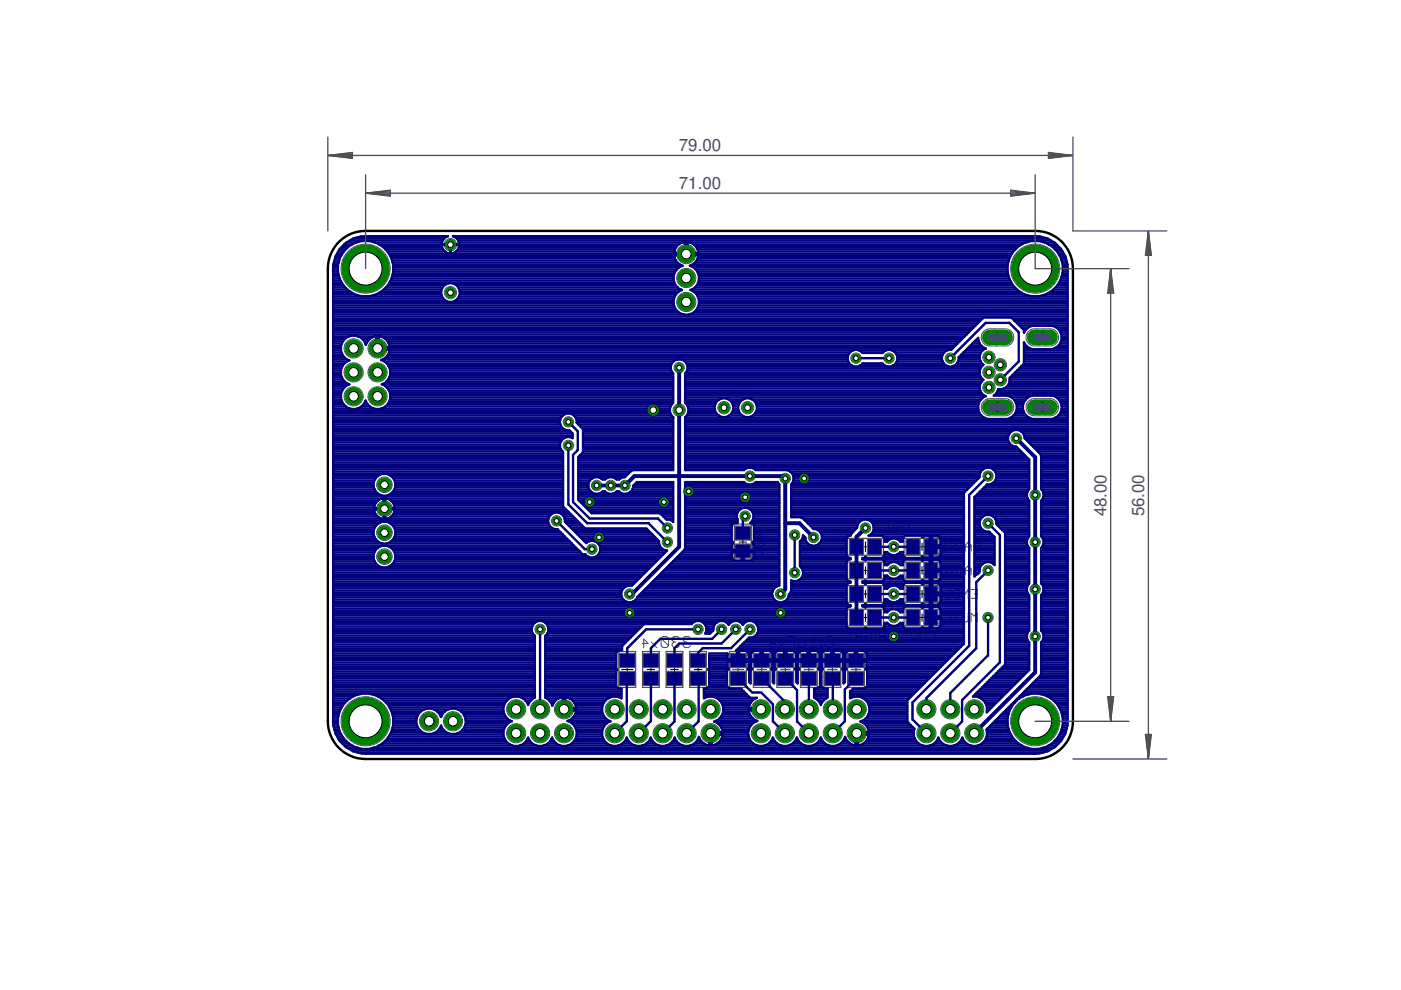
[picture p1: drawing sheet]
<svg xmlns="http://www.w3.org/2000/svg" width="297mm" height="210mm" viewBox="0 0 297 210" stroke-linecap="round" stroke-linejoin="round" font-family="sans-serif">
<defs><g id="words">
<g font-size="3.6" fill="#505050">
<text x="143.9" y="32.1">79.00</text>
<text x="143.9" y="40.1">71.00</text>
<text x="234.6" y="109.5" transform="rotate(-90 234.6 109.5)">48.00</text>
<text x="242.6" y="109.5" transform="rotate(-90 242.6 109.5)">56.00</text>
</g>
</g></defs>
<g fill="none" stroke="#000" stroke-width=".21">
<path d="M156.7 114.9h1.6M157.5 114.1v1.6M182.5 115.9h2M183.5 114.9v2.1M194.7 115.9h1.6M195.5 115.1v1.6M182.7 130.9h1.6M182.7 125.9h1.6M182.7 120.9h1.6M183.5 120.1v1.6M183.5 125.1v1.6M183.5 130.1v1.6"/>
<path d="M194.7 130.9h1.6M194.7 125.9h1.6M194.7 120.9h1.6M195.5 120.1v1.6M195.5 125.1v1.6M195.5 130.1v1.6M131.8 141.9h2.4M133 140.7v2.4M137.2 141.9h1.6M138 141.1v1.6M142.2 141.9h1.6M143 141.1v1.6"/>
<path d="M147.2 141.9h1.6M148 141.1v1.6M155.3 141.9h2.4M156.5 140.7v2.4M160.7 141.9h1.6M161.5 141.1v1.6M165.7 141.9h1.6M166.5 141.1v1.6M170.7 141.9h1.6M171.5 141.1v1.6M175.7 141.9h1.6M176.5 141.1v1.6"/>
<path d="M180.7 141.9h1.6M181.5 141.1v1.6"/>
</g>
<g fill="none" stroke="#505050" stroke-width=".21">
<path d="M160.1 117.1h1.9l-.6 .6M160.1 116.4v1.3M160.1 113.9h1.9M160.1 112.7l1 .9M161.7 114.6h-1.3l-.3 .3v.6l.3 .3M161.7 114.6l.3 .3v.6l-.3 .3h-1.3M161.7 114.6l-1.3 1.2M162 112.7l-1.3 1.2M188.2 111.4l1.3 1.3M189.2 112.4l-1 .9M189.5 111.4v1.9M190.1 111.8v1.2l.3 .3h.6l.3-.3"/>
<path d="M190.1 111.8l.3-.4h.6l.3 .4v1.2M190.1 111.8l1.2 1.2M192 113.3h1.2M193.2 112.1l-.6-.7v1.9M199.7 116.9h1.2M200.9 115.6l-.6-.6v1.9M201.5 115v1.9l1.3-1.9v1.9M201.5 120v1.9l1.3-1.9v1.9M203.4 120h.6M203.4 115h.6M203.4 116.9h.6M203.7 115v1.9"/>
<path d="M203.7 120v1.9M204.7 116.9v-1.3l.6-.6 .6 .6v1.3M204.7 115.9h1.2M206.5 115.3l.3-.3h.7l.3 .3v1.2l-.3 .4h-.7l-.3-.4v-.6h.7M136.2 136.4h1.2l-.9-.9v1.9M138 136.1l1.3 1.3M139.3 136.1l-1.3 1.3M140.2 135.3l.4-.3h.7l.4 .3v1.6M140.2 135.3v1.6l.4 .4h.7l.4-.4M140.2 135.3l1.5 1.6M142.9 136.1l-.4 .4v.4l.4 .4h.8l.4-.4M142.9 136.1h.4"/>
<path d="M144.1 135.3l-.4-.3h-.8l-.4 .3v.4l.4 .4M145.2 136.1l-.4 .4v.4l.4 .4h.8l.4-.4M145.2 136.1h.4M146.4 135.3l-.4-.3h-.8l-.4 .3v.4l.4 .4M163.2 135.5l.6 .3 .6 .6M163.5 136.4h.9v.7l-.3 .3h-.6l-.3-.3v-.4zM165 136.1l1.3 1.3M166.3 136.1l-1.3 1.3M166.9 135h1.6v2.3M167.7 136.1h.8M169.2 135.7v1.6h1.2l.4-.4v-1.2M171.6 137.3h1.5"/>
<path d="M173.1 135.7l-.7-.7v2.3M173.9 136.9h.4v.4h-.4zM175.1 135.3l.4-.3h.8l.4 .3v1.6M175.1 135.3v1.6l.4 .4h.8l.4-.4M175.1 135.3l1.6 1.6M179.7 134h1.2M180.3 134v1.9M181.5 135h1.3M181.5 134v1.9M182.8 134v1.9M183.4 134.3l.3-.3h.6l.4 .3v1.3l-.4 .3h-.6l-.3-.3v-.6h.6M185.3 135.9h.6"/>
<path d="M185.3 134h.6M185.6 134v1.9M186.5 135h1.3M186.5 134v1.9M187.8 134v1.9M193.2 134v1.9l.6-.6 .7 .6v-1.9M195.1 134.3l.3-.3h.6l.3 .3v1.3l-.3 .3h-.6l-.3-.3zM198.2 134v1.9h-1.2M199.7 120.3l.3-.3h.6l.3 .3v1.2M199.7 120.3v1.2l.3 .4h.6l.3-.4M199.7 120.3l1.2 1.2M200.3 130h1.2v1.9h-1.2"/>
<path d="M200.9 130.9h.6M201.5 125v1.9h-1.2M202.2 130h1.2M202.2 125.3l.3-.3h.9v1.9h-.9l-.3-.3v-.4l.3-.3-.3-.3zM202.5 125.9h.9M202.8 130v1.9M203.4 121.9h.6M204 125v1.9l1.3-1.9v1.9M204 130v1.6l.3 .3h.7l.3-.3v-1.6M204.7 120.9h1.2M204.7 121.9v-1.3l.6-.6 .6 .6v1.3M205.9 125h1.3v1.9h-1.3"/>
<path d="M205.9 131.9v-1.9l.6 .6 .7-.6v1.9M206.5 125.9h.7M206.5 120.3l.3-.3h.7l.3 .3v1.2l-.3 .4h-.7l-.3-.4v-.6h.7"/>
</g>
<g fill="none" stroke="#505050" stroke-width=".25">
<path d="M155.7 111.1h3.6v7.6h-3.6zM179.7 114.2h7.6v3.5h-7.6zM179.7 119.2h7.6v3.5h-7.6zM191.7 114.2h7.6v3.5h-7.6zM191.7 119.2h7.6v3.5h-7.6zM131.2 138.1h3.6v7.7h-3.6zM136.2 138.1h3.6v7.7h-3.6zM141.2 138.1h3.6v7.7h-3.6zM146.2 138.1h3.6v7.7h-3.6zM154.7 138.1h3.6v7.7h-3.6zM159.7 138.1h3.6v7.7h-3.6zM164.7 138.1h3.6v7.7h-3.6z"/>
<path d="M169.7 138.1h3.6v7.7h-3.6zM174.7 138.1h3.6v7.7h-3.6zM179.7 124.2h7.6v3.5h-7.6zM179.7 129.2h7.6v3.5h-7.6zM179.7 138.1h3.6v7.7h-3.6zM191.7 129.2h7.6v3.5h-7.6zM191.7 124.2h7.6v3.5h-7.6zM155.5 141.9h2M160.5 141.9h2M165.5 141.9h2M170.5 141.9h2M175.5 141.9h2"/>
<path d="M180.5 141.9h2"/>
</g>
<g fill="#505050" stroke="#505050" stroke-width=".21">
<circle cx="219.5" cy="152.9" r="5.2"/>
<circle cx="219.5" cy="57" r="5.2"/>
<circle cx="77.5" cy="152.9" r="5.2"/>
<circle cx="77.5" cy="57" r="5.2"/>
<circle cx="80.1" cy="84" r="2.03"/>
<circle cx="80.1" cy="79" r="2.03"/>
<circle cx="80.1" cy="73.9" r="2.03"/>
<circle cx="75" cy="84" r="2.03"/>
<circle cx="75" cy="79" r="2.03"/>
<circle cx="75" cy="73.9" r="2.03"/>
<circle cx="95.5" cy="51.9" r="1.31"/>
<circle cx="95.5" cy="62" r="1.31"/>
<circle cx="158.5" cy="86.4" r="1.31"/>
<circle cx="153.5" cy="86.4" r="1.31"/>
<circle cx="91" cy="152.9" r="2.03"/>
<circle cx="96.1" cy="152.9" r="2.03"/>
<circle cx="81.5" cy="118" r="1.65"/>
<circle cx="81.5" cy="112.9" r="1.65"/>
<circle cx="81.5" cy="107.9" r="1.65"/>
<circle cx="81.5" cy="102.8" r="1.65"/>
<circle cx="119.6" cy="150.4" r="2.03"/>
<circle cx="114.5" cy="150.4" r="2.03"/>
<circle cx="109.4" cy="150.4" r="2.03"/>
<circle cx="119.6" cy="155.5" r="2.03"/>
<circle cx="114.5" cy="155.5" r="2.03"/>
<circle cx="109.4" cy="155.5" r="2.03"/>
<circle cx="206.6" cy="150.4" r="2.03"/>
<circle cx="201.5" cy="150.4" r="2.03"/>
<circle cx="196.4" cy="150.4" r="2.03"/>
<circle cx="206.6" cy="155.5" r="2.03"/>
<circle cx="201.5" cy="155.5" r="2.03"/>
<circle cx="196.4" cy="155.5" r="2.03"/>
<circle cx="181.7" cy="150.4" r="2.03"/>
<circle cx="176.6" cy="150.4" r="2.03"/>
<circle cx="171.5" cy="150.4" r="2.03"/>
<circle cx="166.4" cy="150.4" r="2.03"/>
<circle cx="161.3" cy="150.4" r="2.03"/>
<circle cx="181.7" cy="155.5" r="2.03"/>
<circle cx="176.6" cy="155.5" r="2.03"/>
<circle cx="171.5" cy="155.5" r="2.03"/>
<circle cx="166.4" cy="155.5" r="2.03"/>
<circle cx="161.3" cy="155.5" r="2.03"/>
<circle cx="212.1" cy="77.3" r="1.31"/>
<circle cx="209.7" cy="79" r="1.31"/>
<circle cx="209.7" cy="82.1" r="1.31"/>
<circle cx="209.7" cy="75.8" r="1.31"/>
<circle cx="212.1" cy="80.5" r="1.31"/>
<circle cx="145.5" cy="64" r="2.03"/>
<circle cx="145.5" cy="58.9" r="2.03"/>
<circle cx="145.5" cy="53.9" r="2.03"/>
<circle cx="150.7" cy="150.4" r="2.03"/>
<circle cx="145.6" cy="150.4" r="2.03"/>
<circle cx="140.5" cy="150.4" r="2.03"/>
<circle cx="135.4" cy="150.4" r="2.03"/>
<circle cx="130.3" cy="150.4" r="2.03"/>
<circle cx="150.7" cy="155.5" r="2.03"/>
<circle cx="145.6" cy="155.5" r="2.03"/>
<circle cx="140.5" cy="155.5" r="2.03"/>
<circle cx="135.4" cy="155.5" r="2.03"/>
<circle cx="130.3" cy="155.5" r="2.03"/>
<circle cx="133.5" cy="129.9" r="1.1"/>
<circle cx="165.5" cy="129.9" r="1.1"/>
<circle cx="138.5" cy="87" r="1.31"/>
<circle cx="170.5" cy="101.5" r="1.1"/>
<circle cx="189.5" cy="134.9" r="1.1"/>
<circle cx="158" cy="105.4" r="1.1"/>
<circle cx="140.8" cy="106.4" r="1.1"/>
<circle cx="146" cy="104.2" r="1.1"/>
<circle cx="125" cy="106.4" r="1.1"/>
<circle cx="127" cy="113.9" r="1.1"/>
<circle cx="166.5" cy="101.5" r="1.1"/>
<circle cx="132.5" cy="102.9" r="1.1"/>
<circle cx="133.5" cy="125.9" r="1.1"/>
<circle cx="159" cy="100.9" r="1.1"/>
<circle cx="165.5" cy="125.9" r="1.1"/>
<circle cx="144" cy="87" r="1.31"/>
<circle cx="129.5" cy="102.9" r="1.1"/>
<circle cx="126.5" cy="102.9" r="1.1"/>
<circle cx="172.5" cy="113.9" r="1.1"/>
<circle cx="144" cy="78" r="1.1"/>
<circle cx="183.5" cy="112" r="1.1"/>
<circle cx="158" cy="109.4" r="1.1"/>
<circle cx="148" cy="133.4" r="1.1"/>
<circle cx="189.5" cy="120.9" r="1.1"/>
<circle cx="189.5" cy="115.9" r="1.1"/>
<circle cx="189.5" cy="130.9" r="1.1"/>
<circle cx="168.5" cy="121.4" r="1.1"/>
<circle cx="168.5" cy="113.4" r="1.1"/>
<circle cx="141.5" cy="114.9" r="1.1"/>
<circle cx="120.5" cy="94.4" r="1.1"/>
<circle cx="141.5" cy="112" r="1.1"/>
<circle cx="120.5" cy="89.5" r="1.1"/>
<circle cx="156" cy="133.4" r="1.1"/>
<circle cx="159" cy="133.4" r="1.1"/>
<circle cx="153" cy="133.4" r="1.1"/>
<circle cx="125.5" cy="116.4" r="1.1"/>
<circle cx="118" cy="110.4" r="1.1"/>
<circle cx="189.5" cy="125.9" r="1.1"/>
<circle cx="114.5" cy="133.4" r="1.1"/>
<circle cx="209.5" cy="110.9" r="1.1"/>
<circle cx="209.5" cy="100.9" r="1.1"/>
<circle cx="209.5" cy="120.9" r="1.1"/>
<circle cx="209.5" cy="130.9" r="1.1"/>
<circle cx="219.5" cy="104.9" r="1.1"/>
<circle cx="219.5" cy="114.9" r="1.1"/>
<circle cx="219.5" cy="124.9" r="1.1"/>
<circle cx="219.5" cy="134.9" r="1.1"/>
<circle cx="215.5" cy="92.9" r="1.1"/>
<circle cx="201.5" cy="75.9" r="1.1"/>
<circle cx="181.5" cy="75.9" r="1.1"/>
<circle cx="188.5" cy="75.9" r="1.1"/>
</g>
<g fill="#505050" stroke="#505050" stroke-width=".21">
<path d="M155.8 111.5h3.4v3h-3.4z"/>
<path d="M155.8 115.3h3.4v3h-3.4z"/>
<path d="M180.1 129.2h3v3.4h-3z"/>
<path d="M183.9 129.2h3v3.4h-3z"/>
<path d="M195.9 129.2h3v3.4h-3z"/>
<path d="M192.1 129.2h3v3.4h-3z"/>
<path d="M180.1 124.2h3v3.4h-3z"/>
<path d="M183.9 124.2h3v3.4h-3z"/>
<path d="M195.9 124.2h3v3.4h-3z"/>
<path d="M192.1 124.2h3v3.4h-3z"/>
<path d="M180.1 119.3h3v3.3h-3z"/>
<path d="M183.9 119.3h3v3.3h-3z"/>
<path d="M195.9 119.3h3v3.3h-3z"/>
<path d="M192.1 119.3h3v3.3h-3z"/>
<path d="M180.1 114.2h3v3.4h-3z"/>
<path d="M183.9 114.2h3v3.4h-3z"/>
<path d="M195.9 114.2h3v3.4h-3z"/>
<path d="M192.1 114.2h3v3.4h-3z"/>
<path d="M174.8 138.5h3.4v3h-3.4z"/>
<path d="M174.8 142.3h3.4v3h-3.4z"/>
<path d="M169.8 138.5h3.4v3h-3.4z"/>
<path d="M169.8 142.3h3.4v3h-3.4z"/>
<path d="M159.8 138.5h3.4v3h-3.4z"/>
<path d="M159.8 142.3h3.4v3h-3.4z"/>
<path d="M179.8 138.5h3.4v3h-3.4z"/>
<path d="M179.8 142.3h3.4v3h-3.4z"/>
<path d="M164.8 138.5h3.4v3h-3.4z"/>
<path d="M164.8 142.3h3.4v3h-3.4z"/>
<path d="M154.8 138.5h3.4v3h-3.4z"/>
<path d="M154.8 142.3h3.4v3h-3.4z"/>
<path d="M218 85.2l.5-.5 .7-.2h3.6a1.83 1.83 0 0 1 1.6 1.8 1.83 1.83 0 0 1-1.6 1.9h-3.6a1.83 1.83 0 0 1-1.2-3z"/>
<path d="M218 70.4l.5-.5 .7-.2h3.6a1.83 1.83 0 0 1 1.6 1.8 1.83 1.83 0 0 1-1.6 1.9h-3.6a1.83 1.83 0 0 1-1.2-3z"/>
<path d="M208.4 70.4l.6-.5 .7-.2h3.6a1.83 1.83 0 0 1 1.6 1.8 1.83 1.83 0 0 1-1.6 1.9h-3.6a1.83 1.83 0 0 1-1.3-3z"/>
<path d="M208.7 84.9l1-.4h3.6a1.83 1.83 0 0 1 1.6 1.8 1.83 1.83 0 0 1-1.6 1.9h-3.6a1.83 1.83 0 0 1-1.6-1.3 1.83 1.83 0 0 1 .6-2z"/>
<path d="M136.3 142.3h3.4v3h-3.4z"/>
<path d="M136.3 138.5h3.4v3h-3.4z"/>
<path d="M141.3 142.3h3.4v3h-3.4z"/>
<path d="M141.3 138.5h3.4v3h-3.4z"/>
<path d="M131.3 142.3h3.4v3h-3.4z"/>
<path d="M131.3 138.5h3.4v3h-3.4z"/>
<path d="M146.3 142.3h3.4v3h-3.4z"/>
<path d="M146.3 138.5h3.4v3h-3.4z"/>
</g>
<g fill="#000080" stroke="#000080" stroke-width=".21">
<path d="M156 111.7h3v2.6h-3z"/>
<path d="M156 115.5h3v2.6h-3z"/>
<path d="M180.3 129.4h2.6v3h-2.6z"/>
<path d="M184.1 129.4h2.6v3h-2.6z"/>
<path d="M196.1 129.4h2.6v3h-2.6z"/>
<path d="M192.3 129.4h2.6v3h-2.6z"/>
<path d="M180.3 124.4h2.6v3h-2.6z"/>
<path d="M184.1 124.4h2.6v3h-2.6z"/>
<path d="M196.1 124.4h2.6v3h-2.6z"/>
<path d="M192.3 124.4h2.6v3h-2.6z"/>
<path d="M180.3 119.4h2.6v3h-2.6z"/>
<path d="M184.1 119.4h2.6v3h-2.6z"/>
<path d="M196.1 119.4h2.6v3h-2.6z"/>
<path d="M192.3 119.4h2.6v3h-2.6z"/>
<path d="M180.3 114.4h2.6v3h-2.6z"/>
<path d="M184.1 114.4h2.6v3h-2.6z"/>
<path d="M196.1 114.4h2.6v3h-2.6z"/>
<path d="M192.3 114.4h2.6v3h-2.6z"/>
<path d="M175 138.7h3v2.6h-3z"/>
<path d="M175 142.5h3v2.6h-3z"/>
<path d="M170 138.7h3v2.6h-3z"/>
<path d="M170 142.5h3v2.6h-3z"/>
<path d="M160 138.7h3v2.6h-3z"/>
<path d="M160 142.5h3v2.6h-3z"/>
<path d="M180 138.7h3v2.6h-3z"/>
<path d="M180 142.5h3v2.6h-3z"/>
<path d="M165 138.7h3v2.6h-3z"/>
<path d="M165 142.5h3v2.6h-3z"/>
<path d="M155 138.7h3v2.6h-3z"/>
<path d="M155 142.5h3v2.6h-3z"/>
<path d="M136.5 142.5h3v2.6h-3z"/>
<path d="M136.5 138.7h3v2.6h-3z"/>
<path d="M141.5 142.5h3v2.6h-3z"/>
<path d="M141.5 138.7h3v2.6h-3z"/>
<path d="M131.5 142.5h3v2.6h-3z"/>
<path d="M131.5 138.7h3v2.6h-3z"/>
<path d="M146.5 142.5h3v2.6h-3z"/>
<path d="M146.5 138.7h3v2.6h-3z"/>
</g>
<g fill="none" stroke="#000080" stroke-width=".51">
<path d="M70.6 60h1.9M70.6 59.5h1.6M70.6 59h1.4M70.6 58.5h1.3M70.6 58.1h1.1M70.6 57.6h1M70.6 57.1h1M70.7 56.6h.9M70.7 56.2h.9M70.8 55.7h1M70.9 55.2h1M71 54.7h1"/>
<path d="M71.2 54.3h1.1M71.5 53.8h1.1M71.6 56.2a5.9 5.9 0 0 0 5.9 6.7 5.9 5.9 0 0 0 5.9-6.7M71.6 56.2a5.9 5.9 0 0 1 5.9-5.2 5.9 5.9 0 0 1 5.9 5.2M71.7 53.3h1.2M72 52.9h1.3M72.5 52.4h1.3M72.9 51.9h1.6M73.4 51.4h2.1M74.3 50.9h19.6M75.4 50.5h18.9M79.5 51.4h14.2"/>
<path d="M80.5 51.9h15M81.2 52.4h12.5M81.7 52.9h12.2M82.2 53.3h12.1M82.5 53.8h62.7M82.5 60h60.5M82.7 54.3h60.2M82.8 59.5h60M83 54.7h60.1M83 59h59.8M83.1 55.2h60.2M83.1 58.5h59.7"/>
<path d="M83.2 55.7h60.5M83.3 58.1h59.6M83.4 57.6h59.8M83.4 57.1h60.1M83.4 56.6h60.6M83.4 56.2h60.9M94.3 53.3l-.4-.6-.3-.8h3.8a1.82 1.82 0 0 1-1.9 1.8v-1.9h1.9l-.4-1.1-.9-.6h123.4a6.9 6.9 0 0 1 6.9 6.9l-.1 96.8M95 50.1l-.9 .6-.4 .6-.1 .5h1.9v1.9h-.5l-.7-.4M95 50.1h-17.5a6.9 6.9 0 0 0-6.9 6.9v95.9l.1 .9 .5 1.8 .9 1.5M95.5 53.3h.1M95.5 52.9h.1M95.5 52.4h.1"/>
<path d="M95.5 51.9h48.3M96.7 53.3h46.3M96.7 50.5h124.9M97.1 52.9h46M97.1 50.9h125.6M97.3 52.4h46.1M97.3 51.4h47.4M143.3 55.2l.5 .6 .9 .5a2.7 2.7 0 0 0-1.5 4.2M143.8 51.9l-.7 1-.2 .7h5.2l-.4-1.1-.5-.6M143.8 51.9l.7-.4 .7-.2v2.8h-2.3l.4 1.1M145.2 53.3h.6M145.2 52.9h.6"/>
<path d="M145.2 52.4h.6M145.2 51.9h.6M145.2 51.4h.6M145.8 53.8h68.7M146.3 51.4h71.2M146.7 56.2h66.9M147 56.6h66.6M147.2 51.9h69.3M147.2 51.9l-.7-.4-.7-.2v2.8h2.3l-.4 1.1M147.3 55.7h66.4M147.5 57.1h66.1M147.6 52.4h68.2"/>
<path d="M147.7 55.2l-.5 .6-.9 .5a2.7 2.7 0 0 1 1.5 4.2M147.7 55.2h66.2M147.8 57.6h65.8M147.9 52.9h67.4M147.9 54.7h66.1M148 60h66.5M148 53.3h66.8M148.1 58.1h65.6M148.1 54.3h66.2M148.2 59.5h66M148.2 59h65.8M148.2 58.5h65.6"/>
<path d="M213.6 56.2a5.9 5.9 0 0 1 5.9-5.2 5.9 5.9 0 0 1 5.8 5.2M213.6 56.2a5.9 5.9 0 0 0 5.9 6.7 5.9 5.9 0 0 0 5.8-6.7M221.5 51.4h2M222.4 51.9h1.7M223.2 52.4h1.4M223.7 52.9h1.3M224.1 53.3h1.2M224.4 53.8h1.1M224.5 60h1.9M224.7 54.3h1.1M224.8 59.5h1.6M225 54.7h1"/>
<path d="M225 59h1.4M225.1 55.2h1M225.1 58.5h1.3M225.2 55.7h1M225.3 58.1h1.1M225.3 57.6h1.1M225.3 57.1h1.1M225.3 56.6h1M225.3 56.2h1M70.6 76.2h2.9M70.6 80h1.9M70.6 79.5h1.7"/>
<path d="M70.6 79h1.7M70.6 78.5h1.7M70.6 78.1h1.8M70.6 77.6h2M70.6 77.1h2.4M70.6 76.6h2.9M70.6 75.7h2.4M70.6 75.2h2M70.6 74.7h1.8M70.6 74.3h1.7M70.6 73.8h1.7M70.6 73.3h1.7"/>
<path d="M70.6 72.8h1.9M70.6 72.4h2.1M70.6 71.9h2.6M70.6 71.4h3.3M70.6 70.9h134.3M70.6 70.5h134.8M70.6 70h135.3M70.6 69.5h135.8M70.6 69h136.2M70.6 68.6h136.7M70.6 68.1h137.2M70.6 67.6h137.7"/>
<path d="M70.6 67.1h155.8M70.6 66.7h74.2M70.6 66.2h73.2M70.6 65.7h72.8M70.6 65.2h72.5M70.6 64.7h72.3M70.6 64.3h72.2M70.6 63.8h24M70.6 63.3h23.4M70.6 62.8h23.1M70.6 62.4h4.6M70.6 61.9h3.7"/>
<path d="M70.6 61.4h3.1M70.6 60.9h2.6M70.6 60.5h2.2M72.3 79.5l.4 1M72.7 72.3a2.76 2.76 0 0 1 4.6 0M72.7 72.3a2.7 2.7 0 0 0 1.4 4.1l-.7 .3M73.4 76.7l-.7 .7-.4 1v1.1M76.1 71.4h3.1M76.8 71.9h1.6M77.3 72.4h.6M77.4 72.8h.3M78.4 71.9l.7-.4 .7-.2v2.3h2.8l-.3-1.1-.6-.6"/>
<path d="M78.4 71.9l-.8 1.2-.3-.8M79.8 73.3h.5M79.8 72.8h.5M79.8 72.4h.5M79.8 71.9h.5M79.8 71.4h.5M79.9 62.4h13.6M80.3 73.8h121.8M80.7 61.9h12.8M80.9 71.4h123.5M81.2 76.2h98.5M81.3 61.4h12.3"/>
<path d="M81.5 76.6h61.3M81.7 71.9h122.3M81.7 71.9l-.7-.4-.7-.2v2.8h2.3l-.3 1.1M81.8 60.9h12M81.9 75.7h97.8M82 77.1h60.4M82.2 72.4h121.3M82.3 60.5h12M82.3 75.2l-.6 .6-.9 .5a2.67 2.67 0 0 1 1.9 3.2M82.3 75.2h97.6M82.4 77.6h59.8M82.4 72.8h120.6"/>
<path d="M82.5 74.7h97.7M82.5 80h60.2M82.6 73.3h119.9M82.6 78.1h59.6M82.6 74.3h98.3M82.7 79.5l-.4 1M82.7 79.5h60M82.7 79h59.9M82.7 78.5h59.6M96.4 63.8h46.4M96.7 60.5h46.5M97 63.3h45.9"/>
<path d="M97.2 60.9h46.5M97.3 62.8h45.8M97.4 61.4h47M97.5 62.4h45.9M97.5 61.9h46.3M142.2 77.6v.7l.5 .9v6.2a1.92 1.92 0 0 0 0 3.1v11.2h-8.5l-.4 .2-1.3 1.3h-.4l-.8 .5h-.6a1.7 1.7 0 0 0-2.4 0h-.6a1.79 1.79 0 0 0-2.1-.3 1.79 1.79 0 0 0-.9 1.9M143.2 60.5l.8 .7 .6 .3a2.72 2.72 0 0 0-1.3 4.2 2.72 2.72 0 0 0 4.4 0 2.72 2.72 0 0 0-1.3-4.2l.6-.3 .8-.7M143.6 76.2l-.6 .3-.5 .4-.3 .7M144.4 76.2l.6 .3 .5 .4 .3 .7M145.2 76.6h34.7M145.3 80h62.7M145.3 79.5h62.5"/>
<path d="M145.4 79h62.3M145.6 77.1h34.6M145.7 78.5h62M145.8 77.6v.7l-.5 .9v6.2a1.92 1.92 0 0 1 0 3.1v11.2h12.5a1.68 1.68 0 0 1 2.4 0h6.6l.7 .2 .5 .5M145.8 78.1h62.1M145.8 77.6h35.1M146.2 66.7h80.2M146.6 61.4h69M147.2 66.2h79.2M147.2 61.9h69.1M147.3 60.9h67.9M147.6 65.7h78.8"/>
<path d="M147.6 62.4h69.5M147.8 60.5h66.9M147.9 65.2h78.5M147.9 62.8h78.5M148.1 64.7h78.3M148.1 63.3h78.3M148.2 64.3h78.2M148.2 63.8h78.2M180.5 74.4a1.75 1.75 0 0 1 2.4 .4h4.2a1.79 1.79 0 0 1 2.6-.2 1.79 1.79 0 0 1 0 2.7 1.79 1.79 0 0 1-2.6-.2h-4.2a1.8 1.8 0 0 1-2.8 .1 1.8 1.8 0 0 1 .4-2.8zM181.5 75.9h7M182.1 74.3h5.8M182.1 77.6h5.8"/>
<path d="M182.8 74.7h4.4M182.8 77.1h4.4M189.1 74.3h11.8M189.1 77.6h11.8M189.8 74.7h10.4M189.8 77.1h10.4M190.1 75.2h9.8M190.1 76.6h9.8M190.3 76.2h9.4M190.3 75.7h9.4M201.5 75.9l7.5-7.4h5l2 1.9v6.2l-3.9 3.9M202.1 77.6h6.1"/>
<path d="M202.8 77.1h5.5M203.1 76.6h4.8M203.3 76.2h4.4M203.3 75.7h4.4M203.8 75.2h4M204.3 74.7h3.7M204.7 74.3h3.7M205.2 73.8h3.6M205.7 73.3h2.4M206.2 72.8h1.5M206.7 72.4h.8M207.1 71.9h.3"/>
<path d="M207.7 78.5v.8l.3 .8 .5 .4a1.99 1.99 0 0 0 .1 3.3M214.2 80h12.2M214.7 79.5h11.7M214.7 67.6h11.7M215.1 68l-.7-.7h-5.9l-6.8 6.9a1.79 1.79 0 0 0-2 1.7 1.79 1.79 0 0 0 1.8 1.8 1.79 1.79 0 0 0 1.8-1.9l4.1-4.2a2.23 2.23 0 0 0 1.6 2.3 1.95 1.95 0 0 0-1.3 1.6 1.95 1.95 0 0 0 .8 1.8l-.5 .5-.3 .7M215.1 68l2 2M215.1 68h.1M215.2 79h11.2M215.2 68.1h11.2M215.7 78.5h10.7M215.7 68.6h10.7M216.1 78.1h10.3"/>
<path d="M216.2 69h10.2M216.6 77.6h9.8M216.6 69.5h1.3M217.1 77.1h9.3M217.1 70v.5l.2-.4 .7-.7 .9-.3h4.2a2.54 2.54 0 0 1 2 2.5 2.54 2.54 0 0 1-2 2.4h-4.2l-.9-.3-.7-.7-.2-.4v4.5M217.1 76.2h9.3M217.1 77.1l-3 3.1v.7M217.1 76.6h9.3M217.1 75.7h9.3M217.1 75.2h9.3M217.1 74.7h9.3M217.1 74.3h9.3"/>
<path d="M217.1 73.8h1.2M217.1 73.3h.5M217.1 72.8h.1M217.1 70.5h.1M217.1 70h.3M221.8 62.4h4.6M222.7 61.9h3.7M223.3 61.4h3.1M223.7 73.8h2.7M223.8 60.9h2.6M224.1 69.5h2.3M224.2 60.5h2.2"/>
<path d="M224.3 73.3h2.1M224.6 70h1.8M224.7 72.8h1.7M224.8 70.5h1.6M225 72.4h1.4M225 70.9h1.4M225.1 71.9h1.3M225.1 71.4h1.3M70.6 94.7h48.1M70.6 100h48.8M70.6 99.5h48.8M70.6 99h48.8"/>
<path d="M70.6 98.6h48.8M70.6 98.1h48.8M70.6 97.6h48.8M70.6 97.1h48.8M70.6 96.6h48.8M70.6 96.2h48.8M70.6 95.7h48.7M70.6 95.2h48.3M70.6 94.3h48.1M70.6 93.8h48.3M70.6 93.3h48.5M70.6 92.8h49.1"/>
<path d="M70.6 92.4h50.8M70.6 91.9h50.8M70.6 91.4h50.3M70.6 90.9h48.9M70.6 90.5h48.4M70.6 90h48.2M70.6 89.5h48.1M70.6 89h48.2M70.6 88.6h48.4M70.6 88.1h48.8M70.6 87.6h71.5M70.6 87.1h71.4"/>
<path d="M70.6 86.7h3.7M70.6 86.2h2.7M70.6 85.7h2.2M70.6 85.2h2M70.6 84.8h1.7M70.6 84.3h1.7M70.6 83.8h1.7M70.6 83.3h1.7M70.6 82.8h1.9M70.6 82.4h2.2M70.6 81.9h2.7M70.6 81.4h3.3"/>
<path d="M70.6 80.9h2.6M70.6 80.5h2.1M72.7 80.5l.7 .7 .7 .3a2.71 2.71 0 0 0-1.1 4.5 2.71 2.71 0 0 0 4.5-1.1 2.71 2.71 0 0 0 4.5 1.1 2.71 2.71 0 0 0-1-4.5l.6-.3 .7-.7M75.7 86.7h3.7M76.6 86.2h1.8M77.1 85.7h.8M77.4 85.2h.2M80.8 86.7h61.2M81.1 81.4h61.6M81.7 86.2h60.5M81.7 81.9h61M81.9 80.9h60.8"/>
<path d="M82.2 85.7h60.3M82.2 82.4h60.5M82.3 80.5h60.4M82.5 85.2h60.2M82.5 82.8h60.2M82.7 84.8h60M82.7 83.3h60M82.7 84.3h60M82.7 83.8h60M120.5 94.4v12.5l4 4h13l4 4M120.5 89.5l2 1.9v4l-1 1v10l3.5 3.5h14.5l2 2.1M121.3 92.8h.1"/>
<path d="M121.4 91.9l-.7-.7a1.8 1.8 0 0 1-2-1.7 1.8 1.8 0 0 1 1.9-1.9 1.8 1.8 0 0 1 1.7 2l1.3 1.4v4.9l-1 1v9.1l2.9 2.8h14.5l1.3 1.4h.6l.8 .5v-8.5h-7.7l-.7 .8v.3M121.4 91.9v1a1.78 1.78 0 0 0-2.4 .5 1.78 1.78 0 0 0 .4 2.4v11.6l4 4M121.6 88.1h20.7M122 88.6h20.7M122.2 89h20.5M122.3 89.5h20.4M122.6 100h11.1M122.6 99.5h20.1M122.6 99h20.1M122.6 98.6h20.1M122.6 98.1h20.1M122.6 97.6h20.1"/>
<path d="M122.6 97.1h20.1M122.6 90h20.1M122.9 96.6h19.8M123 96.6h.1M123.1 90.5h19.6M123.4 96.2h19.3M123.6 90.9h19.1M123.6 94.7h19.1M123.6 95.7h19.1M123.6 95.2h19.1M123.6 94.3h19.1M123.6 93.8h19.1"/>
<path d="M123.6 93.3h19.1M123.6 92.8h19.1M123.6 92.4h19.1M123.6 91.9h19.1M123.6 91.4h19.1M145.3 94.7h70.2M145.3 99.5h12.6M145.3 99h72.9M145.3 98.6h72.9M145.3 98.1h72.9M145.3 97.6h72.9M145.3 97.1h72.6"/>
<path d="M145.3 96.6h72.1M145.3 96.2h71.6M145.3 95.7h71.2M145.3 95.2h70.7M145.3 94.3h69M145.3 93.8h68.6M145.3 93.3h68.4M145.3 92.8h68.4M145.3 92.4h68.5M145.3 91.9h68.7M145.3 91.4h69.3M145.3 90.9h81.1"/>
<path d="M145.3 90.5h81.1M145.3 90h81.1M145.3 89.5h81.1M145.3 89h81.1M145.3 88.6h63.4M145.3 85.2h6.6M145.3 84.8h7.1M145.3 84.3h63.1M145.3 83.8h63.3M145.3 83.3h62.8M145.3 82.8h62.5M145.3 82.4h62.4"/>
<path d="M145.3 81.9h62.4M145.3 81.4h62.6M145.3 80.9h62.8M145.3 80.5h63.1M145.5 85.7h6.2M145.6 88.1h6.7M145.8 86.2h5.7M145.9 87.6h5.9M146 87.1h5.6M146 86.7h5.5M154.6 84.8h2.8M154.7 88.1h2.6"/>
<path d="M155.1 85.2h1.8M155.1 87.6h1.7M155.3 85.7h1.4M155.4 87.1h1.2M155.5 86.7h1M155.5 86.2h1M159.6 84.8h48.4M159.7 88.1h48.4M160.1 99.5h48.3M160.1 85.2h47.5M160.1 87.6h47.6M160.3 85.7h47.2"/>
<path d="M160.4 87.1h47.1M160.5 86.7h46.9M160.5 86.2h46.9M167.5 100h40.5M208.6 83.8l.4 .2a2.5 2.5 0 0 0-1.7 2.6 2.5 2.5 0 0 0 2.1 2.2h4.2a2.54 2.54 0 0 0 2-2.5 2.54 2.54 0 0 0-2-2.4h-2.9l.1-.1M210.5 99.5h7.7M210.8 83.8h15.6M211 99.9a1.79 1.79 0 0 0-2.1-.7 1.79 1.79 0 0 0-1.2 1.9l-3.3 3.4v32l-12 12v4.5l1.5 1.5a2.69 2.69 0 0 0 1.6 3.6 2.69 2.69 0 0 0 3.4-1.7 2.68 2.68 0 0 0 2.6 1.8 2.68 2.68 0 0 0 2.5-1.8 2.7 2.7 0 0 0 3.4 1.7 2.7 2.7 0 0 0 1.7-3.4l11.5-11.4 .1-.5v-6.6M211 99.9a1.79 1.79 0 0 1 0 2 1.79 1.79 0 0 1-1.7 .8l-2.7 2.7v16.8l1.1-1.1a1.77 1.77 0 0 1 1.1-1.8 1.77 1.77 0 0 1 2.1 .5v-5.9l-1.2-1.2a1.79 1.79 0 0 1-2-1.7 1.79 1.79 0 0 1 1.8-1.9 1.79 1.79 0 0 1 1.8 2l1.8 1.9v27.9l-6.8 6.8a2.67 2.67 0 0 1 2.9 3.3l9-9v-5.8M211 100h7.2M211.3 83.3h15.1M211.5 82.8h14.9"/>
<path d="M211.7 82.5l-.4 .8-.5 .5M211.7 82.5h.1M212.9 82.4h13.5M213.5 81.9h12.9M213.9 81.4h12.5M214.1 80.9a2.01 2.01 0 0 1-2.4 1.6M214.1 80.9h12.3M214.1 80.5h12.3M214.3 88.6h3.9M214.5 84.3h3.4M214.9 88.1h2.7M215 84.8h2.4"/>
<path d="M215.1 94.7a1.8 1.8 0 0 1-1.4-2 1.8 1.8 0 0 1 1.8-1.5 1.8 1.8 0 0 1 1.8 1.7l3.3 3.3 .1 .5v7a1.65 1.65 0 0 1 0 2.5M215.3 87.6h1.9M215.3 85.2h1.8M215.5 94.7l2.7 2.8v6.2a1.7 1.7 0 0 0 0 2.5M215.5 87.1h1.5M215.5 85.7h1.4M215.6 86.7h1.3M215.6 86.2h1.3M216.4 91.4h10M216.9 91.9h9.5M217.2 92.4h9.2M217.3 84.9l.7-.7 .9-.3h4.2a2.54 2.54 0 0 1 2 2.4 2.54 2.54 0 0 1-2 2.5h-4.2a2.54 2.54 0 0 1-1.6-3.9z"/>
<path d="M217.3 92.8h9.1M217.7 93.3h8.7M218.1 93.8h8.3M218.6 94.3h7.8M219.1 94.7h7.3M219.6 95.2h6.8M220 95.7h6.4M220.5 96.2h5.9M220.7 100h5.7M220.7 99.5h5.7M220.7 99h5.7M220.7 98.6h5.7"/>
<path d="M220.7 98.1h5.7M220.7 97.6h5.7M220.7 97.1h5.7M220.7 96.6h5.7M223.8 88.6h2.6M224 84.3h2.4M224.4 88.1h2M224.5 84.8h1.9M224.8 87.6h1.6M224.8 85.2h1.6M225 87.1h1.4M225 85.7h1.4"/>
<path d="M225.1 86.7h1.3M225.1 86.2h1.3M70.6 115.2h10.4M70.6 115.7h51.1M70.6 118.6h8.6M70.6 116.2h9.5M70.6 104.8h9.6M70.6 120h9.6M70.6 119.5h9.1M70.6 119h8.8M70.6 118.1h8.6M70.6 117.6h8.6"/>
<path d="M70.6 117.1h8.8M70.6 116.6h9M70.6 114.7h9.5M70.6 114.3h9M70.6 113.8h8.8M70.6 113.3h8.6M70.6 112.8h8.6M70.6 112.4h8.6M70.6 111.9h8.9M70.6 111.4h9.2M70.6 110.9h9.7M70.6 110.4h45.6"/>
<path d="M70.6 110h10.3M70.6 109.5h9.4M70.6 109h9M70.6 108.5h8.8M70.6 108.1h8.7M70.6 107.6h8.7M70.6 107.1h8.8M70.6 106.7h9.1M70.6 106.2h9.5M70.6 105.7h10.5M70.6 105.2h48.8M70.6 104.3h9.1"/>
<path d="M70.6 103.8h8.8M70.6 103.3h8.6M70.6 102.8h8.6M70.6 102.4h8.6M70.6 101.9h8.8M70.6 101.4h9M70.6 100.9h9.5M70.6 100.5h48.8M79.3 108h4.4M79.3 107.7h4.4M79.3 107.7h.1M79.3 108h.1"/>
<path d="M79.3 108l.3 1M79.6 109l.7 .7 1 .4M80.1 106.2l-.6 .8-.2 .7M80.2 104.7a2.35 2.35 0 0 1-.5-3.5 2.35 2.35 0 0 1 3.6 0 2.35 2.35 0 0 1-.5 3.5M80.2 120l.8 .3h1l.8-.3M80.2 104.7l.8 .4h1l.8-.4M81 115.7a2.35 2.35 0 0 0-1.8 1.9 2.35 2.35 0 0 0 1 2.4M81.3 110.1h.1M81.3 105.7h.1M81.3 105.7l-.6 .1-.6 .4M81.4 105.7v4.4M81.4 110h.3"/>
<path d="M81.4 109.5h.3M81.4 109h.3M81.4 108.5h.3M81.4 108.1h.3M81.4 107.6h.3M81.4 107.1h.3M81.4 106.7h.3M81.4 106.2h.3M81.4 105.7h.3M81.7 110.1h.1M81.7 105.7v4.4M81.7 105.7h.1"/>
<path d="M81.7 105.7l.7 .1 .6 .4M81.9 105.7h37.5M82 115.7a2.34 2.34 0 0 1 1.8 1.9 2.34 2.34 0 0 1-1 2.4M82 115.2h39.2M82.1 110h34.2M82.7 110.9h33.6M82.8 104.8h36.6M82.8 120h55.4M82.9 116.2h39.3M82.9 100.9h36.5M82.9 106.2h36.5M83 106.2l.4 .5 .3 1"/>
<path d="M83 114.7h37.7M83 109.5h33.5M83.2 111.4h33.3M83.3 119.5h55.3M83.3 104.3h36.1M83.4 106.7h36M83.4 109h33.5M83.4 109l-.7 .7-1 .4M83.4 116.6h39.2M83.4 101.4h36M83.4 114.3h36.8M83.6 111.9h33.3"/>
<path d="M83.6 119h55.5M83.6 107.1h35.8M83.6 103.8h35.8M83.6 108.5h36.9M83.6 117.1h39.5M83.6 101.9h35.8M83.7 113.8h36.1M83.7 107.6h35.9M83.7 108l-.3 1M83.7 107.7h.1M83.7 108h.1M83.7 108.1h36.4"/>
<path d="M83.8 112.4h34.5M83.8 118.6h55.8M83.8 103.3h35.6M83.8 118.1h41M83.8 117.6h40.4M83.8 113.3h35.5M83.8 112.8h35M83.8 102.8h35.6M83.8 102.4h35.6M116.5 109.4a1.8 1.8 0 0 1 2.1-.7 1.8 1.8 0 0 1 1.2 1.9l4.5 4.5a1.79 1.79 0 0 1 2.6 .2 1.79 1.79 0 0 1-.2 2.5 1.79 1.79 0 0 1-2.6-.2h-.6l-5.3-5.4a1.78 1.78 0 0 1-1.7-.8 1.78 1.78 0 0 1 0-2zM118 110.4l6 6h1.5M119.1 109h1.9"/>
<path d="M119.5 109.5h2M119.7 110h2.3M119.8 110.4h2.6M120.1 110.9h2.8M120.5 111.4h2.9M121 111.9h2.9M121.5 112.4h15.9M122 112.8h15.8M122.4 113.3h15.9M122.6 104.8h20.1M122.6 105.7h20.1M122.6 105.2h20.1"/>
<path d="M122.6 104.3h2.7M122.6 103.8h2.3M122.6 103.3h2.1M122.6 102.8h2.1M122.6 102.4h2.2M122.6 101.9h2.5M122.6 101.4h3M122.6 100.9h10.1M122.6 100.5h10.6M122.8 106.2h19.9M122.9 113.8h15.9M123.3 106.7h19.4"/>
<path d="M123.4 111.4l.6 .7h13l2.7 2.6M123.4 114.3h15.9M123.8 107.1h18.9M123.9 114.7h1.1M124.2 107.6h18.5M124.7 108.1h18M124.7 103.3l.3 .6 .5 .5 .7 .3M125.2 108.5h17.5M126 114.7h13.7M126.2 118.1h13.9M126.8 115.2h12.9M126.9 104.7l.8-.5h.6l.9 .5"/>
<path d="M126.9 117.6h13.6M127.1 115.7h12.8M127.1 117.1h13.9M127.3 116.2h12.9M127.3 116.6h13.7M127.4 101.4h1.2M127.7 104.3h.6M129.9 104.7l.8-.5h.6l.8 .5M130.4 101.4h1.2M130.7 104.3h.6M133.7 104.3h9M134.1 103.8h8.6"/>
<path d="M134.3 103.3l-.3 .6-.5 .5-.7 .3M134.3 103.3h8.4M134.4 102.8h8.3M134.9 102.4h7.8M139.7 114.7a1.72 1.72 0 0 0 1.7 2l-7.5 7.5a1.79 1.79 0 0 0-2.1 1.2 1.79 1.79 0 0 0 1.1 2.2 1.79 1.79 0 0 0 2.2-1l10-10M140.2 109h2.5M140.7 109.5h2M141.1 110h1.6M141.8 120h23.4M142.2 119.5h23M142.5 110.4h.2M142.7 119h22.5"/>
<path d="M143.2 118.6h12.2M143.7 118.1h11.5M144.1 117.6h11.1M144.6 117.1h10.6M145.1 116.6h12.1M145.3 116.2v-14h12.5a1.68 1.68 0 0 0 2.4 0h4.7l.3 .5v21.5a1.78 1.78 0 0 0-1.5 1.9 1.78 1.78 0 0 0 1.8 1.6 1.78 1.78 0 0 0 1.8-1.7l.5-.8M145.3 115.2h10M145.3 115.7h9.9M145.3 116.2h9.9M145.3 116.2l-.2 .4M145.3 104.8h19.9M145.3 114.7h9.9"/>
<path d="M145.3 114.3h9.8M145.3 113.8h9.8M145.3 113.3h9.8M145.3 112.8h9.8M145.3 112.4h9.8M145.3 111.9h9.8M145.3 111.4h9.8M145.3 110.9h10.3M145.3 110.4h11.1M145.3 110h11M145.3 109.5h10.9M145.3 109h11"/>
<path d="M145.3 108.5h11.1M145.3 108.1h11.6M145.3 107.6h19.9M145.3 107.1h19.9M145.3 106.7h19.9M145.3 106.2h19.9M145.3 105.7h19.9M145.3 105.2h19.9M145.3 104.3h19.9M145.3 103.8h19.9M145.3 103.3h19.9M145.3 102.8h19.9"/>
<path d="M145.3 102.4h12.6M155.3 115.3l-.1 1.3h2v2.3h-1.3l-.4-.2-.3-.5v-1.1h4.6v1.1l-.5 .7h-1.5v-2.3h2l-.1-1.3M157.2 118.6h.6M157.2 118.1h.6M157.2 117.6h.6M157.2 117.1h.6M157.8 116.6h7.4M158 109.4l-.5 .5v3.1M159.1 108.1h6.1M159.4 110.9h5.8M159.5 110.4a1.79 1.79 0 0 0-1.3-2.7 1.79 1.79 0 0 0-1.8 2.5v.7h-.8l-.5 .5v3.3l.3 .3-.1 .3M159.5 110.4l-.4 .5h.2l.6 .5v3.3l-.3 .3 .1 .3"/>
<path d="M159.5 110.4h5.7M159.5 108.5h5.7M159.6 118.6h5.6M159.7 115.2h5.5M159.7 110h5.5M159.7 109h5.5M159.8 115.7h5.4M159.8 116.2h5.4M159.8 118.1h5.4M159.8 117.6h5.4M159.8 117.1h5.4M159.8 109.5h5.4"/>
<path d="M159.8 114.7h5.4M159.9 114.3h5.3M159.9 113.8h5.3M159.9 113.3h5.3M159.9 112.8h5.3M159.9 112.4h5.3M159.9 111.9h5.3M159.9 111.4h5.3M160.1 102.4h4.9M167.8 104.8h36.6M167.8 109.5h36.6M167.8 109h36.6"/>
<path d="M167.8 108.5h36.6M167.8 108.1h36.6M167.8 107.6h36.6M167.8 107.1h36.6M167.8 106.7h36.6M167.8 106.2h36.6M167.8 105.7h36.6M167.8 105.2h36.6M167.8 104.3h36.8M167.8 103.8h37.3M167.8 103.3h37.7M167.8 102.8h38.2"/>
<path d="M168 100.4a1.78 1.78 0 0 1-.2 2.3v7h1.9l.5 .2 2.3 2.3a1.75 1.75 0 0 1 1.8 2.1M168 100.5h39.8M168 102.4h38.5M168.2 100.9h39.5M168.2 101.9h38.8M168.3 101.4h39.1M168.5 113.4v8M169.6 115.2h1.7M169.6 115.7h9.8M169.6 116.2h9.8M169.6 120h9.8M169.6 119.5h9.8"/>
<path d="M169.6 119h9.9M169.6 118.1h10.1M169.6 117.6h9.8M169.6 117.1h9.8M169.6 116.6h9.8M169.7 114.7h1.2M170.1 114.3h.6M170.3 113.8l-.3 .6-.4 .4v5.3a1.76 1.76 0 0 1 .4 2.3 1.76 1.76 0 0 1-2.2 .6v2.2M170.3 113.8v-.3l.4 .5v.3M170.3 113.8h.2M170.3 110h34.1M170.7 114.3l.3 .6 .5 .5 .6 .3"/>
<path d="M170.8 110.4h11.7M171.3 110.9h10.7M171.8 111.4h10M172.2 111.9h9.5M173.3 112.4h8M173.7 115.2h5.7M173.9 112.8h6.9M174.1 114.7h5.3M174.2 113.3h6.2M174.3 114.3l-.3 .6-.5 .5-.7 .3M174.3 114.3h5.1M174.3 113.8h5.4"/>
<path d="M179.9 118.6l-.5 .5v3.7l.5 .5h.4v.3h-.4l-.5 .5v3.7l.5 .5h.4v.3h-.4l-.5 .5v3.7l.5 .5M181.7 111.9l-1.2 1.2-.2 .5h-.4l-.5 .5v3.7l.5 .5h.4v.3h-10.7M182 110.9l-.3 1M182.5 110.4l.6-.2h.7l.7 .2M182.5 110.4l-.5 .5M183.2 118.6l.3 .2 .2-.2M183.5 118.1h.1M183.5 118.1l-.3 .2h-.3v.3h21.5M184.5 110.4l.5 .5M184.5 110.4h19.9M184.6 113.3h19.8M185 110.9a1.8 1.8 0 0 1-.8 2.7h2.8l.6 .5v.7h.5a1.74 1.74 0 0 1 2.8 0h.5v-.7l.5-.5h3.3l.4 .3 .4-.2h1.1v2h2.4v-1.4l-.2-.3-.3-.3h-1.4v4.5h1.2l.4-.2"/>
<path d="M185 110.9h19.4M185 112.8h19.4M185.2 111.4h19.2M185.2 112.4h19.2M185.3 111.9h19.1M185.4 115.9h8.2M187 118.6l.6 .5v.7h.5a1.74 1.74 0 0 1 2.8 0h.5v-.7l.5-.5M187.3 113.8h4.4M187.3 118.1h4.4M187.5 119h4M187.6 119.5h.8M187.6 117.6h1.3"/>
<path d="M187.6 117.1h.6M187.6 114.7h.6M187.6 114.3h1.3M190.1 114.3h1.3M190.1 117.6h1.3M190.6 119.5h.8M190.8 114.7h.6M190.8 117.1h.6M195.2 118.6l.4 .3 .4-.2h1.1v2h2.4v-1.4l-.2-.3-.5-.3h-1.2v4.5h1.2l.5-.3 .2-.4v-1.3h-2.4v2h-1.1l-.4-.2-.4 .3h-3.3l-.5-.5M195.5 113.8h.2M195.5 118.1h.2M195.6 118l-.4 .3h-3.3l-.5-.5v-.7h-.5a1.74 1.74 0 0 1-2.8 0h-.5v.7l-.6 .5h-3.3l-.2-.2"/>
<path d="M197.1 115.2h.5M197.1 120h.5M197.1 119.5h.5M197.1 119h.5M197.1 118.1h.5M197.1 117.6h.5M197.1 117.1h.5M197.1 116.6h.5M197.1 114.7h.5M197.1 114.3h.5M197.1 113.8h.5M197.6 115.7h6.8"/>
<path d="M199.1 113.8h5.3M199.1 118.1h5.3M199.3 119h5.1M199.4 117.6h5M199.4 114.3h5M199.5 115.2h4.9M199.5 116.2v1.3l-.3 .5M199.5 120h4.9M199.5 119.5h4.9M199.5 117.1h4.9M199.5 116.6h4.9M199.5 114.7h4.9"/>
<path d="M204.4 116.2h-7.3v2h-1.1l-.4-.2M206.6 115.2h4.3M206.6 115.7h4.3M206.6 118.6h4.3M206.6 116.2h4.3M206.6 120h1.4M206.6 119.5h1.8M206.6 119h4.3M206.6 118.1h4.3M206.6 117.6h4.3M206.6 117.1h4.3M206.6 116.6h4.3"/>
<path d="M206.6 114.7h4.3M206.6 114.3h4.3M206.6 113.8h4.2M206.6 113.3h3.7M206.6 112.8h3.2M206.6 112.4h1.8M206.6 111.9h1.4M206.6 111.4h1.2M206.6 110.9h1.1M206.6 110.4h1.2M206.6 110h1.4M206.6 109.5h1.8"/>
<path d="M206.6 109h11.6M206.6 108.5h11.6M206.6 108.1h11.6M206.6 107.6h11.6M206.6 107.1h11.6M206.6 106.7h11.6M206.6 106.2h11.6M206.6 105.7h11.3M206.8 105.2h10.9M207.3 104.8h10.4M207.8 104.3h10M208.2 103.8h9.9"/>
<path d="M208.7 103.3h9.5M209.2 102.8h9M209.5 110.9l2.5 2.5v27l-8 8v4.6l-2.5 2.5M209.5 100.9l-4 4v32l-12 12v3.6l2.9 3M210.5 119.5h.4M210.5 109.5h7.7M210.6 102.4h7.6M211 110h7.2M211 101.9h7.2M211.2 110.4h7M211.2 101.4h7M211.2 100.5h7"/>
<path d="M211.3 110.9h6.9M211.3 100.9h6.9M211.5 111.4h6.7M212 111.9h6.2M212.5 112.4h5.7M213 112.8h5.2M213.1 115.2h4.6M213.1 115.7h4.8M213.1 118.6h5.1M213.1 116.2h5.1M213.1 120h5.1M213.1 119.5h5.1"/>
<path d="M213.1 119h5.1M213.1 118.1h5.1M213.1 117.6h5.1M213.1 117.1h5.1M213.1 116.6h5.1M213.1 114.7h4.6M213.1 114.3h4.7M213.1 113.8h5M213.1 113.3h5.1M218.2 106.2v7.5a1.71 1.71 0 0 0 0 2.5M218.2 116.2v7.5a1.73 1.73 0 0 0 0 2.5M220.7 106.2v7.5a1.66 1.66 0 0 1 0 2.5"/>
<path d="M220.7 116.2v7.5a1.68 1.68 0 0 1 0 2.5M220.7 118.6h5.7M220.7 116.2h5.7M220.7 120h5.7M220.7 119.5h5.7M220.7 119h5.7M220.7 118.1h5.7M220.7 117.6h5.7M220.7 117.1h5.7M220.7 116.6h5.7M220.7 113.3h5.7M220.7 112.8h5.7"/>
<path d="M220.7 112.4h5.7M220.7 111.9h5.7M220.7 111.4h5.7M220.7 110.9h5.7M220.7 110.4h5.7M220.7 110h5.7M220.7 109.5h5.7M220.7 109h5.7M220.7 108.5h5.7M220.7 108.1h5.7M220.7 107.6h5.7M220.7 107.1h5.7"/>
<path d="M220.7 106.7h5.7M220.7 106.2h5.7M220.7 103.3h5.7M220.7 102.8h5.7M220.7 102.4h5.7M220.7 101.9h5.7M220.7 101.4h5.7M220.7 100.9h5.7M220.7 100.5h5.7M220.8 113.8h5.6M220.8 103.8h5.6M221.1 115.7h5.3"/>
<path d="M221.1 105.7h5.3M221.1 114.3h5.3M221.1 104.3h5.3M221.3 115.2h5.1M221.3 104.8h5.1M221.3 114.7h5.1M221.3 105.2h5.1M70.6 125.7h61.1M70.6 133.3h42.1M70.6 135.2h42.8M70.6 138.6h42.8M70.6 140h42.8"/>
<path d="M70.6 139.5h42.8M70.6 139h42.8M70.6 138.1h42.8M70.6 137.6h42.8M70.6 137.1h42.8M70.6 136.7h42.8M70.6 136.2h42.8M70.6 135.7h42.8M70.6 134.7h42.7M70.6 134.3h42.3M70.6 133.8h42.1M70.6 132.8h42.2"/>
<path d="M70.6 132.4h42.5M70.6 131.9h43M70.6 131.4h108.8M70.6 130.9h108.8M70.6 130.5h108.8M70.6 130h108.8M70.6 129.5h108.8M70.6 129h108.9M70.6 128.5h109.7M70.6 128.1h109.1M70.6 127.6h62.3M70.6 127.1h61.6"/>
<path d="M70.6 126.6h61.3M70.6 126.2h61.1M70.6 125.2h61.3M70.6 124.7h61.6M70.6 124.3h62.3M70.6 123.8h63.7M70.6 123.3h64.2M70.6 122.8h64.7M70.6 122.4h65.2M70.6 121.9h65.6M70.6 121.4h66.1M70.6 120.9h66.6"/>
<path d="M70.6 120.5h67.1M112.7 133.8l.3 .6 .4 .4v13.1l-.4 .2-.8 .8-.2 .6a2.73 2.73 0 0 0-3.8-1.6 2.73 2.73 0 0 0-1.1 4M112.7 133.8a1.81 1.81 0 0 1 1.8-2.2 1.81 1.81 0 0 1 1.8 2.2M114.5 133.4v17M115.4 131.9h31.7M115.6 135.2h18M115.6 138.6h15M115.6 140h15M115.6 139.5h15M115.6 139h15M115.6 138.1h15.3M115.6 137.6h16.3"/>
<path d="M115.6 137.1h16.3M115.6 136.7h16.6M115.6 136.2h17.1M115.6 135.7h17.6M115.7 134.7h18.4M115.9 132.4h20.6M116.1 134.3h18.5M116.2 132.8h19.8M116.3 133.8l-.3 .6-.4 .4v13.1l.4 .2 .8 .8 .3 .7 .3-.6M116.3 133.3h19.3M116.3 133.8h18.8M134.1 127.6h30.8"/>
<path d="M134.8 127.1h29.4M135.1 126.6h28.8M135.6 126.2h28.1M136 125.7h27.7M136.5 125.2h27.4M137 124.7h27.2M137.5 124.3h27.4M137.9 123.8h27.3M138.4 123.3h26.8M138.9 122.8h26.3M139.4 122.4h25.8M139.8 121.9h25.4"/>
<path d="M140.3 121.4h24.9M140.8 120.9h24.4M141.3 120.5h23.9M148 133.4h-11l-4 4v2.6M148.9 131.9h3.2M149.4 132.4h2.2M149.6 134.3h1M149.7 132.8h1.6M149.8 133.8a1.79 1.79 0 0 0-1-2 1.79 1.79 0 0 0-2.2 .5h-10.1l-4.6 4.7v.9h-.8l-.5 .5v3.3l.3 .2-.3 .3v3.3l.5 .5h.7v2.1a2.73 2.73 0 0 0-3.4 .4 2.73 2.73 0 0 0-.3 3.4M149.8 133.8l-.3 .5h1l.7-.7a1.78 1.78 0 0 1 1.2-1.9 1.78 1.78 0 0 1 2.1 .7 1.79 1.79 0 0 1 3 0 1.8 1.8 0 0 1 2.2-.6 1.8 1.8 0 0 1 1.1 2M149.8 133.3h1.4M149.8 133.8h1.3"/>
<path d="M150.4 140h5.8M150.4 139.5h3.8M150.4 139h3.8M153 133.4l-2 2h-11l-2 2v2.6M153.9 131.9h1.2M154.4 132.4h.2M156 133.4l-3 3h-9l-1 1v2.6M156.2 138.6h.5M156.2 139.5h.5M156.2 139h.5M156.2 138.1h.5M156.4 137.6h46.8"/>
<path d="M156.7 140h4.5M156.9 131.9h1.2M156.9 137.1h46.8M157.4 136.7h46.8M157.4 132.4h.2M157.8 136.2h46.6M158.3 135.7h46.1M158.4 138.1h1.2M158.7 138.6h.6M158.7 139.5h.5M158.7 139h.5M159 133.4l-4 4h-6l-1 1v1.6"/>
<path d="M159.9 131.9h19.5M160.2 134.7h44.2M160.4 132.4h19M160.6 134.3h43.8M160.7 132.8h18.8M160.8 133.3h43.6M160.8 133.8l-.3 .6-.5 .5-.7 .3M160.8 133.8h43.6M161.2 138.6h.6M161.2 139.5h.6M161.2 139h.6M161.2 138.1h.6"/>
<path d="M161.8 140h4.4M163.4 138.1h1.2M163.7 138.6h.6M163.8 139.5h.4M163.8 139h.4M166.1 127.6h13.3M166.2 138.6h.6M166.2 139.5h.6M166.2 139h.6M166.2 138.1h.6M166.8 140h4.4M166.8 127.1h12.6"/>
<path d="M167.1 126.6h12.3M167.3 126.2h12.1M167.5 125.7h11.9M167.7 125.2h11.7M167.8 124.7h11.6M167.8 124.3h11.6M167.8 123.8h11.9M167.8 123.3h12.5M168.4 138.1h1.2M168.7 138.6h.5M168.8 139.5h.4M168.8 139h.4"/>
<path d="M169.6 122.8h9.9M170 120.5h9.4M170 122.4h9.4M170.2 120.9h9.2M170.2 121.9h9.2M170.3 121.4h9.1M171.2 138.6h.5M171.2 139.5h.5M171.2 139h.5M171.2 138.1h.5M171.7 140h4.5M173.4 138.1h1.2"/>
<path d="M173.7 138.6h.5M173.8 139.5h.4M173.8 139h.4M176.2 138.6h.5M176.2 139.5h.5M176.2 139h.5M176.2 138.1h.5M176.7 140h4.5M178.4 138.1h1.2M178.7 138.6h.6M178.8 139.5h.4M178.8 139h.4"/>
<path d="M181.2 138.6h.5M181.2 139.5h.5M181.2 139h.5M181.2 138.1h.5M181.7 140h19.2M182.9 128.5h21.5M182.9 123.3h21.5M183.2 133.3l.3-.2 .2 .2M183.4 138.1h19.4M183.5 128.1h.1M183.5 123.8h.1M183.5 128.1l-.3 .2h-.3v.3h.3l.3 .2 .2-.2h3.3l.6 .5v.7h.5a1.74 1.74 0 0 1 2.8 0h.5v-.7l.5-.5h3.3l.4 .3 .4-.2h1.1v2h2.4v-1.4l-.3-.5-.4-.1h-1.2v4.5h1.2l.5-.3 .2-.4v-1.3h-2.4v2h-1.1l-.4-.2-.4 .3"/>
<path d="M183.7 138.6h18.6M183.7 139.5h17.6M183.7 139h18.1M185.4 130.9h8.2M185.4 120.9h8.2M185.4 125.9h8.2M187 133.3l.6-.5v-.7h.5a1.74 1.74 0 0 0 2.8 0h.5v.7l.5 .5M187.3 123.8h4.4M187.3 128.1h4.4M187.5 129h4M187.5 132.8h4M187.5 122.8h4"/>
<path d="M187.6 132.4h.8M187.6 129.5h.8M187.6 127.6h1.3M187.6 127.1h.6M187.6 124.7h.6M187.6 124.3h1.3M187.6 122.4h.8M190.1 124.3h1.3M190.1 127.6h1.3M190.6 132.4h.8M190.6 129.5h.8M190.6 122.4h.8"/>
<path d="M190.8 127.1h.6M190.8 124.7h.6M191.4 122.8v-.8h-.5a1.74 1.74 0 0 1-2.8 0h-.5v.8l-.6 .5h-3.3l-.2-.2-.3 .2h-.3v.3h.3l.3 .2 .2-.2h3.3l.6 .5v.7h.5a1.74 1.74 0 0 1 2.8 0h.5v-.7l.5-.5h3.3l.4 .3 .4-.2h1.1v2h7.3M195.5 123.8h.2M195.5 128.1h.2M195.6 128l.4 .2h1.1v-2h2.4v1.3l-.3 .5M195.6 128l-.4 .3h-3.3l-.5-.5v-.7h-.5a1.77 1.77 0 0 1-2.8 0h-.5v.7l-.6 .5h-3.3l-.2-.2M197.1 132.8h.5M197.1 132.4h.5M197.1 131.9h.5M197.1 131.4h.5M197.1 130.5h.5"/>
<path d="M197.1 130h.5M197.1 129.5h.5M197.1 129h.5M197.1 128.1h.5M197.1 127.6h.5M197.1 127.1h.5M197.1 126.6h.5M197.1 125.2h.5M197.1 124.7h.5M197.1 124.3h.5M197.1 123.8h.5M197.1 122.8h.5"/>
<path d="M197.1 122.4h.5M197.1 121.9h.5M197.1 121.4h.5M197.1 120.5h.5M197.6 130.9h6.8M197.6 126.2h6.8M197.6 120.9h6.8M199.1 123.8h5.3M199.1 128.1h5.3M199.3 132.8h5.1M199.3 129h5.1M199.3 122.8h5.1"/>
<path d="M199.4 127.6h5M199.4 124.3h5M199.5 125.7v-1.4l-.2-.3-.5-.3h-1.2v4.5h1.2l.4-.2M199.5 132.4h4.9M199.5 131.9h4.9M199.5 131.4h4.9M199.5 130.5h4.9M199.5 130h4.9M199.5 129.5h4.9M199.5 127.1h4.9M199.5 126.6h4.9M199.5 125.2h4.9"/>
<path d="M199.5 124.7h4.9M199.5 122.4h4.9M199.5 121.9h4.9M199.5 121.4h4.9M199.5 120.5h4.9M204.4 135.2h-45.6l-2.8 2.8h.2v2.3h-2v1.1M206.6 121.9h.4M206.6 121.4h.8M206.6 120.9h1.1M206.6 120.5h1.2M209.5 120.9l-2.5 2.5v14l-10.6 10.6v2.4M209.5 130.9v8l-8 8v3.5"/>
<path d="M213.1 125.7h4.8M213.1 133.3h5.1M213.1 135.2h4.6M213.1 138.6h5.1M213.1 140h5.1M213.1 139.5h5.1M213.1 139h5.1M213.1 138.1h5.1M213.1 137.6h5.1M213.1 137.1h5.1M213.1 136.7h5.1M213.1 136.2h5.1"/>
<path d="M213.1 135.7h4.8M213.1 134.7h4.6M213.1 134.3h4.7M213.1 133.8h5M213.1 132.8h5.1M213.1 132.4h5.1M213.1 131.9h5.1M213.1 131.4h5.1M213.1 130.9h5.1M213.1 130.5h5.1M213.1 130h5.1M213.1 129.5h5.1"/>
<path d="M213.1 129h5.1M213.1 128.5h5.1M213.1 128.1h5.1M213.1 127.6h5.1M213.1 127.1h5.1M213.1 126.6h5.1M213.1 126.2h5.1M213.1 125.2h4.6M213.1 124.7h4.6M213.1 124.3h4.7M213.1 123.8h5M213.1 123.3h5.1"/>
<path d="M213.1 122.8h5.1M213.1 122.4h5.1M213.1 121.9h5.1M213.1 121.4h5.1M213.1 120.9h5.1M213.1 120.5h5.1M218.2 126.2v7.5a1.7 1.7 0 0 0 0 2.5M220.7 126.2v7.5a1.65 1.65 0 0 1 0 2.5M220.7 133.3h5.7M220.7 138.6h5.7M220.7 140h5.7M220.7 139.5h5.7"/>
<path d="M220.7 139h5.7M220.7 138.1h5.7M220.7 137.6h5.7M220.7 137.1h5.7M220.7 136.7h5.7M220.7 136.2h5.7M220.7 132.8h5.7M220.7 132.4h5.7M220.7 131.9h5.7M220.7 131.4h5.7M220.7 130.9h5.7M220.7 130.5h5.7"/>
<path d="M220.7 130h5.7M220.7 129.5h5.7M220.7 129h5.7M220.7 128.5h5.7M220.7 128.1h5.7M220.7 127.6h5.7M220.7 127.1h5.7M220.7 126.6h5.7M220.7 126.2h5.7M220.7 123.3h5.7M220.7 122.8h5.7M220.7 122.4h5.7"/>
<path d="M220.7 121.9h5.7M220.7 121.4h5.7M220.7 120.9h5.7M220.7 120.5h5.7M220.8 133.8h5.6M220.8 123.8h5.6M221.1 125.7h5.3M221.1 135.7h5.3M221.1 134.3h5.3M221.1 124.3h5.3M221.3 135.2h5.1M221.3 134.7h5.1"/>
<path d="M221.3 125.2h5.1M221.3 124.7h5.1M70.6 152.8h1M70.6 152.4h1M70.6 151.9h1.1M70.6 151.4h1.2M70.6 150.9h1.4M70.6 150.5h1.6M70.6 150h1.9M70.6 149.5h2.1M70.6 149h2.5M70.6 148.5h3"/>
<path d="M70.6 148.1h3.6M70.6 147.6h4.4M70.6 147.1h5.9M70.6 146.6h42.8M70.6 146.2h42.8M70.6 145.7h42.8M70.6 145.2h42.8M70.6 144.7h42.8M70.6 144.3h42.8M70.6 143.8h42.8M70.6 143.3h42.8M70.6 142.8h42.8"/>
<path d="M70.6 142.4h42.8M70.6 141.9h42.8M70.6 141.4h42.8M70.6 140.9h42.8M70.6 140.5h42.8M70.7 153.3h.9M70.7 153.8h1M70.8 154.3h1M70.9 154.7h1M71.1 155.2h1M71.2 155.7h1.1M71.5 156.2h1.1"/>
<path d="M71.8 156.7h1.1M72.1 157.1l1.2 1.3 1.6 .9M72.1 155.2a5.9 5.9 0 0 1 5.4-8.2 5.9 5.9 0 0 1 5.5 8.2M72.1 155.2a5.9 5.9 0 0 0 5.4 3.6 5.9 5.9 0 0 0 5.5-3.6M72.1 157.1h1.3M72.5 157.6h1.4M73 158.1h1.7M73.6 158.6h2.2M74.4 159h148.2M74.9 159.3h.1M75.7 159.5h145.6M78.5 147.1h34.9"/>
<path d="M79.2 158.6h138.6M80 147.6h33.4M80.3 158.1h28.4M80.8 148.1h27.2M81.1 157.6h26.6M81.4 148.5h26.1M81.6 157.1h25.7M81.9 149h25.2M82.1 156.7h24.9M82.3 149.5h24.6M82.4 156.2h24.4M82.6 150h24.1"/>
<path d="M82.7 155.7h24M82.8 150.5h7.1M83 155.2h6.5M83 150.9h6.2M83.1 154.7h5.9M83.2 151.4h5.5M83.2 154.3h5.4M83.3 151.9h5.2M83.4 153.8h5M83.4 153.3h4.9M83.4 152.8h4.9M83.4 152.4h4.9"/>
<path d="M88.7 151.4a2.73 2.73 0 0 1 4.5 0M88.7 151.4a2.72 2.72 0 0 0 .8 3.8M89.5 155.2l.9 .4h1.1l1-.4M92 150.5h3M92.5 155.2h2M92.5 155.2l.7-.7 .3-.7 .3 .7 .7 .7M92.8 150.9h1.4M93 154.7h1M93.2 151.4l.3 .6 .3-.6M93.2 151.4h.6M93.3 154.3h.4M93.5 151.9h.1"/>
<path d="M93.8 151.4a2.73 2.73 0 0 1 4.5 0M94.5 155.2l1 .4h1.1l1-.4M97.1 150.5h9.6M97.6 155.2h9.1M97.9 150.9h8.8M98 154.7h8.8M98.3 151.4a2.74 2.74 0 0 1-.7 3.8M98.3 151.4h8.6M98.4 154.3h8.6M98.5 151.9h8.6M98.6 153.8h8.7M98.7 152.4h8.9"/>
<path d="M98.7 153.3h9.1M98.7 152.8h9.6M107.1 151.9l.8 .8 .6 .2a2.71 2.71 0 0 0-1 4.5 2.71 2.71 0 0 0 4.5-1 2.68 2.68 0 0 0 2.5 1.8 2.68 2.68 0 0 0 2.6-1.8 2.72 2.72 0 0 0 4.5 .9 2.72 2.72 0 0 0-1.3-4.4l1-.5M110.2 158.1h3.5M110.9 148.1h2.2M111.1 157.6h1.7M111.4 148.5h1.1M111.6 157.1h.8M111.8 149h.4M111.8 156.7h.3M115.3 158.1h3.5M115.6 147.6h16.2"/>
<path d="M115.6 147.1h16.2M115.6 146.6h16.2M115.6 146.2h16.2M115.6 145.7h15.2M115.6 145.2h15M115.6 144.7h15M115.6 144.3h15M115.6 143.8h15M115.6 143.3h15M115.6 142.8h15M115.6 142.4h15M115.6 141.9h15.2"/>
<path d="M115.6 141.4h15M115.6 140.9h15M115.6 140.5h15M116 148.1h2.4M116.2 157.6h1.7M116.5 148.5h1.3M116.7 157.1h.7M116.9 149h.5M116.9 156.7h.3M117.1 149.5h.1M117.4 149l.8-.8 1.1-.4v2.3h2.9l-.4-1.1M119.3 150h.5"/>
<path d="M119.3 149.5h.5M119.3 149h.5M119.3 148.5h.5M119.3 148.1h.5M119.8 150.5h7.9M120.3 158.1h9.3M120.4 152.8h8.8M120.7 148.1h8.2M121.2 153.3h7.5M121.3 157.6h7.4M121.3 152.4h7.2M121.4 148.5h7"/>
<path d="M121.7 153.8h6.5M121.7 151.9h6.3M121.7 157.1h6.5M121.8 149l-.9-.8-1.1-.4v2.8h2.4l-.2 .8M121.8 149h6.2M122 151.4h5.8M122 151.4l-.7 1M122 156.7h5.9M122 154.3h5.9M122 149.5h5.8M122.1 150.9h5.6M122.1 150h5.6"/>
<path d="M122.2 154.7h5.5M122.2 156.2h5.5M122.3 155.7h5.4M122.3 155.2h5.4M128.1 151.9l.7 .8 .6 .2a2.71 2.71 0 0 0-1 4.5 2.71 2.71 0 0 0 4.5-1 2.68 2.68 0 0 0 2.5 1.8 2.68 2.68 0 0 0 2.6-1.8 2.68 2.68 0 0 0 2.5 1.8 2.68 2.68 0 0 0 2.5-1.8 2.69 2.69 0 0 0 2.7 1.8 2.69 2.69 0 0 0 2.5-2 2.57 2.57 0 0 0 2.2 1.9v-2.4h8.2M131.1 158.1h3.6M132 157.6h1.7M132.5 157.1h.8M132.8 156.7h.2M133 143.8l-.1 9.1-2.6 2.6M136.2 158.1h3.5M137.1 157.6h1.7"/>
<path d="M137.6 157.1h.7M137.8 156.7h.3M138 143.8v9.1l-2.6 2.6M141.2 158.1h3.6M142.2 157.6h1.7M142.7 157.1h.7M142.9 156.7h.3M143 143.8v9.2l-2.5 2.5M146.3 158.1h14.3M147.3 157.6h1.9M147.7 157.1h1M148 156.7h.4"/>
<path d="M148 143.8h.1v9.1l-2.5 2.6M149.2 147.6h9.5M149.2 147.1h9M149.2 146.6h8.5M149.2 146.2h8M150.2 145.7h4.1M150.2 141.9h4.2M150.4 145.2h3.7M150.4 144.7h3.7M150.4 144.3h3.7M150.4 143.8h3.7M150.4 143.3h3.7"/>
<path d="M150.4 142.8h3.7M150.4 142.4h3.7M150.4 141.4h3.8M150.4 140.9h3.8M150.4 140.5h3.8M150.4 157.6h.5M150.4 157.1h.5M150.4 156.7h.5M150.4 156.2h.5M151.8 152.8h8.7M152.1 153.3h7.6M152.1 148.1h8.1"/>
<path d="M152.1 157.6h7.6M152.5 152.4h7.1M152.6 148.5h6.9M152.6 153.8h6.6M152.7 157.1h6.5M153 154.3h5.9M153 151.9h6.2M153 156.7h5.9M153 149h6.1M153.1 154.7h5.6M153.1 151.4h5.8M153.2 156.2h5.5"/>
<path d="M153.2 149.5h5.7M153.4 150.9h5.4M153.4 150.5h7.7M153.4 150h5.4M154.2 141.4l.3 .5-.4 .3v3.3l.5 .5h2.5l1.9 2h1.5l-.9 .4-.5 .6M156.5 143.8l3 3h1.9l2.5 2.5v3.6l2.5 2.6M158.6 141.9h.8M158.6 155.2h-7.7v2.9a2.64 2.64 0 0 0 2.3-2.4M158.7 141.4v-1.1h-2v-2.3h1.6l.4 .4v1.4h-4.5l.1-1.2h-3.9v3.1l-.3 .2 .3 .3v3.3l-.5 .5h-.7v2.1a2.72 2.72 0 0 1 4 1.2 2.72 2.72 0 0 1-1.8 3.7 2.56 2.56 0 0 1 1.8 2.2M158.7 141.4l-.2 .5 .4 .3v2.4l.2 .3v-2.7l.3-.3-.2-.5M158.7 141.4h.5M158.7 140.9h.5"/>
<path d="M158.7 140.5h.5M158.9 144.3h.2M158.9 143.8h.2M158.9 143.3h.2M158.9 142.8h.2M158.9 142.4h.2M158.9 151.4l.7 1M159 144.7h.1M159.1 149l-.4 1.1h2.4v.5h-2.4l.2 .8M159.2 141.4v-1.1h2v-2.3h-1.3l-.5 .3-.2 .3v1.2h4.6v-1.2l-.5-.6h-1.5v2.3h2v1.1M159.6 152.4l1 .5a2.72 2.72 0 0 0-1.3 4.4 2.72 2.72 0 0 0 4.6-.9 2.68 2.68 0 0 0 2.5 1.8 2.68 2.68 0 0 0 2.6-1.8 2.68 2.68 0 0 0 2.5 1.8 2.68 2.68 0 0 0 2.5-1.8 2.69 2.69 0 0 0 2.7 1.8 2.69 2.69 0 0 0 2.5-2 2.57 2.57 0 0 0 2.2 1.9v-2.4h12.3M161.5 143.8l4.9 5v1.6"/>
<path d="M162.1 158.1h3.6M163 157.6h1.7M163.5 157.1h.8M163.6 141.9h.8M163.8 141.4l-.3 .5 .4 .3v2.4l.2 .3v-2.7l.3-.3-.2-.5M163.8 156.7h.2M163.8 141.4h.4M163.8 140.9h.4M163.8 140.5h.4M163.9 144.3h.2M163.9 143.8h.2M163.9 143.3h.2"/>
<path d="M163.9 142.8h.2M163.9 142.4h.2M164 144.7h.1M164.2 141.4v-1.1h2v-2.3h-1.3l-.5 .3-.2 .3v1.2h4.6v-1.2l-.2-.3-.3-.3h-1.5v2.3h2v1.1M166.5 143.8l2.5 2.5v6.7l2.5 2.5M167.2 158.1h3.5M168.1 157.6h1.7M168.6 157.1h.7M168.6 141.9h.8M168.8 141.4l-.2 .5 .2 .3v2.4l.3 .3v-2.7l.3-.3-.2-.5M168.8 141.4h.4M168.8 140.9h.4"/>
<path d="M168.8 140.5h.4M168.8 156.7h.3M168.8 144.3h.3M168.8 143.8h.3M168.8 143.3h.3M168.8 142.8h.3M168.8 142.4h.3M169 144.7h.1M169.2 141.4v-1.1h2v-2.3h-1.3l-.5 .3-.2 .3v1.2h4.6v-1.2l-.2-.3-.3-.3h-1.6v2.3h2.1v1.1M171.5 143.8v6.6M172.3 158.1h3.5M172.6 147.6h2.9"/>
<path d="M172.6 147.1h2.9M172.6 146.6h2.9M172.6 146.2h2.9M172.9 148.1h2.2M173.2 157.6h1.7M173.5 148.5h1.1M173.6 141.9h.8M173.7 157.1h.7M173.7 145.7h.6M173.8 141.4l-.3 .5 .4 .3v3.3l-.5 .5h-.8v1.9l.4 .2 .8 .8 .2 .6 .3-.6 .7-.8 .5-.2v-1.9h-.9l-.5-.5v-3.3l.3-.3-.2-.5M173.8 141.4h.4M173.8 140.9h.4"/>
<path d="M173.8 140.5h.4M173.8 149h.4M173.9 145.2h.2M173.9 144.7h.2M173.9 144.3h.2M173.9 143.8h.2M173.9 143.3h.2M173.9 142.8h.2M173.9 142.4h.2M173.9 156.7h.2M174.2 141.4v-1.1h2v-2.3h-1.3l-.4 .1-.3 .5v1.2h4.6l-.1-1.4-.4-.4h-1.6v2.3h2.1v1.1M176.5 143.8l.1 6.6"/>
<path d="M177.3 158.1h18.4M178.2 157.6h2M178.6 141.9h.8M178.7 157.1h.9M178.8 141.4l-.3 .5 .4 .3v2.7l.2-.3v-2.4l.4-.3-.3-.5M178.8 141.4h.4M178.8 140.9h.4M178.8 140.5h.4M178.9 144.7h.1M178.9 144.3h.2M178.9 143.8h.2M178.9 143.3h.2"/>
<path d="M178.9 142.8h.2M178.9 142.4h.2M179 156.7h.3M179.2 141.4v-1.1h2v-2.3h-1.3l-.4 .1-.3 .5v1.2h4.5v-1.4l-.4-.4h-1.6v2.3h2v1.1M180.2 147.6h13.1M180.2 147.1h13.5M180.3 146.6h13.9M180.7 146.2h14M181.4 157.6h.5M181.4 157.1h.5M181.4 156.7h.5M181.4 156.2h.5"/>
<path d="M181.5 143.8l-2.4 2.4v6.7l-2.5 2.6M182.8 152.8h9.6M183.1 153.3h9.6M183.1 148.1h9.7M183.1 157.6h11.6M183.5 152.4h8.9M183.6 141.9h15.4M183.6 153.8h9.5M183.6 148.5h8.8M183.6 145.7h11.6M183.7 157.1h10.5M183.7 141.4l-.2 .5 .4 .3v3.3l-.6 .5h-2.4l-.7 .7v1.4a2.73 2.73 0 0 1 3.4 .4 2.73 2.73 0 0 1 .3 3.4"/>
<path d="M183.7 141.4h15.7M183.7 140.9h16.2M183.7 140.5h16.7M183.9 145.2h11.7M183.9 144.7h12.2M183.9 144.3h12.7M183.9 143.8h13.2M183.9 143.3h13.6M183.9 142.8h14.1M183.9 142.4h14.6M183.9 151.9l-.7 .8-.8 .3a2.57 2.57 0 0 1 1.8 2.2M183.9 154.3h9.7"/>
<path d="M183.9 151.9h8.5M184 156.7h10M184 149h8.4M184.1 154.7h9.7M184.1 156.2h9.7M184.1 151.4h8.3M184.2 149.5h8.2M184.3 150.9h8.1M184.3 150.5h8.1M184.3 150h8.1M193.7 155.2h-11.8v2.9a2.59 2.59 0 0 0 2.3-2.4M197.2 158.1h3.5"/>
<path d="M198.1 157.6h1.7M198.6 157.1h.7M198.8 156.7h.3M202.2 158.1h3.6M203.2 157.6h1.7M203.6 157.1h.8M203.9 156.7h.2M206.4 147.6h6.2M206.9 147.1h6.2M207.3 158.1h9.4M207.3 146.6h6.3M207.8 146.2h6.3"/>
<path d="M208 148.1h4.2M208.2 157.6h7.7M208.3 145.7h6.2M208.5 148.5h3.2M208.7 157.1h6.7M208.8 145.2h6.2M208.9 149h2.3M209 156.7h5.9M209.1 149.5h1.6M209.2 154.7h4.7M209.2 156.2h5.4M209.3 155.7h5"/>
<path d="M209.3 155.2h4.7M209.3 150.9h.1M209.3 150.5h.5M209.3 150h1M209.3 144.7h6.2M209.6 154.3h4.2M209.7 144.3h6.3M210 153.8h3.6M210.2 143.8h6.3M210.5 153.3h3.1M210.7 143.3h6.2M211 152.8h2.6"/>
<path d="M211.2 142.8h6.2M211.5 152.4h2.1M211.6 142.4h6.3M211.9 151.9h1.8M212.1 141.9h6.1M212.4 151.4h1.4M212.6 141.4h5.6M212.9 150.9h1.1M213.1 140.9h5.1M213.1 140.5h5.1M213.4 150.5h.7M213.8 150h.6"/>
<path d="M214 155.2a5.9 5.9 0 0 1 5.5-8.2 5.9 5.9 0 0 1 5.4 8.2M214 155.2a5.9 5.9 0 0 0 5.5 3.6 5.9 5.9 0 0 0 5.4-3.6M214.3 149.5h.4M214.8 149h.3M215.3 148.5h.3M215.8 148.1h.4M216.2 147.6h.8M216.7 147.1h1.8M217.2 146.6h9.2M217.7 146.2h8.7M218.1 145.7h8.3M218.6 145.2h7.8"/>
<path d="M219.1 144.7h7.3M219.6 144.3h6.8M220 143.8h6.4M220.5 147.1h5.9M220.5 143.3h5.9M220.7 142.8h5.7M220.7 142.4h5.7M220.7 141.9h5.7M220.7 141.4h5.7M220.7 140.9h5.7M220.7 140.5h5.7M221.2 158.6h2.2"/>
<path d="M222 147.6h4.4M222.3 158.1h1.7M222.8 148.1h3.6M223.1 157.6h1.4M223.4 148.5h3M223.6 157.1h1.3M223.9 149h2.5M224.1 156.7h1.1M224.3 149.5h2.1M224.4 156.2h1.1M224.6 150h1.8M224.7 155.7h1.1"/>
<path d="M224.8 150.5h1.6M224.9 157.1a6.9 6.9 0 0 1-5.4 2.7h-142l-.9-.1-1.7-.4M224.9 155.2h1M225 150.9h1.4M225.1 154.7h1M225.1 151.4h1.3M225.2 154.3h1M225.3 151.9h1.1M225.3 153.8h1M225.3 153.3h1M225.3 152.8h1.1M225.3 152.4h1.1"/>
<path d="M226.3 153.8l-.5 1.8-.9 1.5"/>
<circle cx="95.5" cy="62" r="2.01"/>
<circle cx="153.5" cy="86.4" r="2.02"/>
<circle cx="158.5" cy="86.4" r="2.02"/>
<circle cx="81.5" cy="112.9" r="2.35"/>
</g>
<path d="M144 78v37.9l-10 10h-.5l.1-.1M215.5 92.9l4 4v45.7l-12.9 12.9M126.5 102.9h6l2-2h31.5l.5 .6v23.4l-1 1M166.5 110.9h3l3 3M183.5 112l-1.9 1.8v17.1" fill="none" stroke="#000080" stroke-width=".83"/>
<circle cx="219.5" cy="152.9" r="5" fill="#008000" stroke="#008000" stroke-width=".21"/>
<circle cx="219.5" cy="152.9" r="3.5" fill="#fff" stroke="#000" stroke-width=".21"/>
<circle cx="219.5" cy="57" r="5" fill="#008000" stroke="#008000" stroke-width=".21"/>
<circle cx="219.5" cy="57" r="3.5" fill="#fff" stroke="#000" stroke-width=".21"/>
<circle cx="77.5" cy="152.9" r="5" fill="#008000" stroke="#008000" stroke-width=".21"/>
<circle cx="77.5" cy="152.9" r="3.5" fill="#fff" stroke="#000" stroke-width=".21"/>
<circle cx="77.5" cy="57" r="5" fill="#008000" stroke="#008000" stroke-width=".21"/>
<circle cx="77.5" cy="57" r="3.5" fill="#fff" stroke="#000" stroke-width=".21"/>
<circle cx="80.1" cy="84" r="1.82" fill="#008000" stroke="#008000" stroke-width=".21"/>
<circle cx="80.1" cy="84" r="1.02" fill="#fff" stroke="#000" stroke-width=".21"/>
<circle cx="80.1" cy="79" r="1.82" fill="#008000" stroke="#008000" stroke-width=".21"/>
<circle cx="80.1" cy="79" r="1.02" fill="#fff" stroke="#000" stroke-width=".21"/>
<circle cx="80.1" cy="73.9" r="1.82" fill="#008000" stroke="#008000" stroke-width=".21"/>
<circle cx="80.1" cy="73.9" r="1.02" fill="#fff" stroke="#000" stroke-width=".21"/>
<circle cx="75" cy="84" r="1.82" fill="#008000" stroke="#008000" stroke-width=".21"/>
<circle cx="75" cy="84" r="1.02" fill="#fff" stroke="#000" stroke-width=".21"/>
<circle cx="75" cy="79" r="1.82" fill="#008000" stroke="#008000" stroke-width=".21"/>
<circle cx="75" cy="79" r="1.02" fill="#fff" stroke="#000" stroke-width=".21"/>
<circle cx="75" cy="73.9" r="1.82" fill="#008000" stroke="#008000" stroke-width=".21"/>
<circle cx="75" cy="73.9" r="1.02" fill="#fff" stroke="#000" stroke-width=".21"/>
<circle cx="95.5" cy="51.9" r="1.1" fill="#008000" stroke="#008000" stroke-width=".21"/>
<circle cx="95.5" cy="51.9" r=".59" fill="#fff" stroke="#000" stroke-width=".21"/>
<circle cx="95.5" cy="62" r="1.1" fill="#008000" stroke="#008000" stroke-width=".21"/>
<circle cx="95.5" cy="62" r=".59" fill="#fff" stroke="#000" stroke-width=".21"/>
<circle cx="158.5" cy="86.4" r="1.12" fill="#008000" stroke="#008000" stroke-width=".21"/>
<circle cx="158.5" cy="86.4" r=".61" fill="#fff" stroke="#000" stroke-width=".21"/>
<circle cx="153.5" cy="86.4" r="1.12" fill="#008000" stroke="#008000" stroke-width=".21"/>
<circle cx="153.5" cy="86.4" r=".61" fill="#fff" stroke="#000" stroke-width=".21"/>
<circle cx="91" cy="152.9" r="1.82" fill="#008000" stroke="#008000" stroke-width=".21"/>
<circle cx="91" cy="152.9" r="1.02" fill="#fff" stroke="#000" stroke-width=".21"/>
<circle cx="96.1" cy="152.9" r="1.82" fill="#008000" stroke="#008000" stroke-width=".21"/>
<circle cx="96.1" cy="152.9" r="1.02" fill="#fff" stroke="#000" stroke-width=".21"/>
<circle cx="81.5" cy="118" r="1.44" fill="#008000" stroke="#008000" stroke-width=".21"/>
<circle cx="81.5" cy="118" r=".8" fill="#fff" stroke="#000" stroke-width=".21"/>
<circle cx="81.5" cy="112.9" r="1.44" fill="#008000" stroke="#008000" stroke-width=".21"/>
<circle cx="81.5" cy="112.9" r=".8" fill="#fff" stroke="#000" stroke-width=".21"/>
<circle cx="81.5" cy="107.9" r="1.44" fill="#008000" stroke="#008000" stroke-width=".21"/>
<circle cx="81.5" cy="107.9" r=".8" fill="#fff" stroke="#000" stroke-width=".21"/>
<circle cx="81.5" cy="102.8" r="1.44" fill="#008000" stroke="#008000" stroke-width=".21"/>
<circle cx="81.5" cy="102.8" r=".8" fill="#fff" stroke="#000" stroke-width=".21"/>
<circle cx="119.6" cy="150.4" r="1.82" fill="#008000" stroke="#008000" stroke-width=".21"/>
<circle cx="119.6" cy="150.4" r="1.02" fill="#fff" stroke="#000" stroke-width=".21"/>
<circle cx="114.5" cy="150.4" r="1.82" fill="#008000" stroke="#008000" stroke-width=".21"/>
<circle cx="114.5" cy="150.4" r="1.02" fill="#fff" stroke="#000" stroke-width=".21"/>
<circle cx="109.4" cy="150.4" r="1.82" fill="#008000" stroke="#008000" stroke-width=".21"/>
<circle cx="109.4" cy="150.4" r="1.02" fill="#fff" stroke="#000" stroke-width=".21"/>
<circle cx="119.6" cy="155.5" r="1.82" fill="#008000" stroke="#008000" stroke-width=".21"/>
<circle cx="119.6" cy="155.5" r="1.02" fill="#fff" stroke="#000" stroke-width=".21"/>
<circle cx="114.5" cy="155.5" r="1.82" fill="#008000" stroke="#008000" stroke-width=".21"/>
<circle cx="114.5" cy="155.5" r="1.02" fill="#fff" stroke="#000" stroke-width=".21"/>
<circle cx="109.4" cy="155.5" r="1.82" fill="#008000" stroke="#008000" stroke-width=".21"/>
<circle cx="109.4" cy="155.5" r="1.02" fill="#fff" stroke="#000" stroke-width=".21"/>
<circle cx="206.6" cy="150.4" r="1.82" fill="#008000" stroke="#008000" stroke-width=".21"/>
<circle cx="206.6" cy="150.4" r="1.02" fill="#fff" stroke="#000" stroke-width=".21"/>
<circle cx="201.5" cy="150.4" r="1.82" fill="#008000" stroke="#008000" stroke-width=".21"/>
<circle cx="201.5" cy="150.4" r="1.02" fill="#fff" stroke="#000" stroke-width=".21"/>
<circle cx="196.4" cy="150.4" r="1.82" fill="#008000" stroke="#008000" stroke-width=".21"/>
<circle cx="196.4" cy="150.4" r="1.02" fill="#fff" stroke="#000" stroke-width=".21"/>
<circle cx="206.6" cy="155.5" r="1.82" fill="#008000" stroke="#008000" stroke-width=".21"/>
<circle cx="206.6" cy="155.5" r="1.02" fill="#fff" stroke="#000" stroke-width=".21"/>
<circle cx="201.5" cy="155.5" r="1.82" fill="#008000" stroke="#008000" stroke-width=".21"/>
<circle cx="201.5" cy="155.5" r="1.02" fill="#fff" stroke="#000" stroke-width=".21"/>
<circle cx="196.4" cy="155.5" r="1.82" fill="#008000" stroke="#008000" stroke-width=".21"/>
<circle cx="196.4" cy="155.5" r="1.02" fill="#fff" stroke="#000" stroke-width=".21"/>
<circle cx="181.7" cy="150.4" r="1.82" fill="#008000" stroke="#008000" stroke-width=".21"/>
<circle cx="181.7" cy="150.4" r="1.02" fill="#fff" stroke="#000" stroke-width=".21"/>
<circle cx="176.6" cy="150.4" r="1.82" fill="#008000" stroke="#008000" stroke-width=".21"/>
<circle cx="176.6" cy="150.4" r="1.02" fill="#fff" stroke="#000" stroke-width=".21"/>
<circle cx="171.5" cy="150.4" r="1.82" fill="#008000" stroke="#008000" stroke-width=".21"/>
<circle cx="171.5" cy="150.4" r="1.02" fill="#fff" stroke="#000" stroke-width=".21"/>
<circle cx="166.4" cy="150.4" r="1.82" fill="#008000" stroke="#008000" stroke-width=".21"/>
<circle cx="166.4" cy="150.4" r="1.02" fill="#fff" stroke="#000" stroke-width=".21"/>
<circle cx="161.3" cy="150.4" r="1.82" fill="#008000" stroke="#008000" stroke-width=".21"/>
<circle cx="161.3" cy="150.4" r="1.02" fill="#fff" stroke="#000" stroke-width=".21"/>
<circle cx="181.7" cy="155.5" r="1.82" fill="#008000" stroke="#008000" stroke-width=".21"/>
<circle cx="181.7" cy="155.5" r="1.02" fill="#fff" stroke="#000" stroke-width=".21"/>
<circle cx="176.6" cy="155.5" r="1.82" fill="#008000" stroke="#008000" stroke-width=".21"/>
<circle cx="176.6" cy="155.5" r="1.02" fill="#fff" stroke="#000" stroke-width=".21"/>
<circle cx="171.5" cy="155.5" r="1.82" fill="#008000" stroke="#008000" stroke-width=".21"/>
<circle cx="171.5" cy="155.5" r="1.02" fill="#fff" stroke="#000" stroke-width=".21"/>
<circle cx="166.4" cy="155.5" r="1.82" fill="#008000" stroke="#008000" stroke-width=".21"/>
<circle cx="166.4" cy="155.5" r="1.02" fill="#fff" stroke="#000" stroke-width=".21"/>
<circle cx="161.3" cy="155.5" r="1.82" fill="#008000" stroke="#008000" stroke-width=".21"/>
<circle cx="161.3" cy="155.5" r="1.02" fill="#fff" stroke="#000" stroke-width=".21"/>
<path d="M219.4 86.3h3.2" fill="none" stroke="#008000" stroke-width="3.3"/>
<circle cx="221" cy="86.3" r=".91" fill="#fff" stroke="#000" stroke-width=".21"/>
<path d="M219.4 71.5h3.2" fill="none" stroke="#008000" stroke-width="3.3"/>
<circle cx="221" cy="71.5" r=".91" fill="#fff" stroke="#000" stroke-width=".21"/>
<circle cx="212.1" cy="77.3" r="1.1" fill="#008000" stroke="#008000" stroke-width=".21"/>
<circle cx="212.1" cy="77.3" r=".59" fill="#fff" stroke="#000" stroke-width=".21"/>
<circle cx="209.7" cy="79" r="1.1" fill="#008000" stroke="#008000" stroke-width=".21"/>
<circle cx="209.7" cy="79" r=".59" fill="#fff" stroke="#000" stroke-width=".21"/>
<circle cx="209.7" cy="82.1" r="1.1" fill="#008000" stroke="#008000" stroke-width=".21"/>
<circle cx="209.7" cy="82.1" r=".59" fill="#fff" stroke="#000" stroke-width=".21"/>
<circle cx="209.7" cy="75.8" r="1.1" fill="#008000" stroke="#008000" stroke-width=".21"/>
<circle cx="209.7" cy="75.8" r=".59" fill="#fff" stroke="#000" stroke-width=".21"/>
<circle cx="212.1" cy="80.5" r="1.1" fill="#008000" stroke="#008000" stroke-width=".21"/>
<circle cx="212.1" cy="80.5" r=".59" fill="#fff" stroke="#000" stroke-width=".21"/>
<path d="M209.9 71.5h3.2" fill="none" stroke="#008000" stroke-width="3.3"/>
<circle cx="211.5" cy="71.5" r=".91" fill="#fff" stroke="#000" stroke-width=".21"/>
<path d="M209.9 86.3h3.2" fill="none" stroke="#008000" stroke-width="3.3"/>
<circle cx="211.5" cy="86.3" r=".91" fill="#fff" stroke="#000" stroke-width=".21"/>
<circle cx="145.5" cy="64" r="1.82" fill="#008000" stroke="#008000" stroke-width=".21"/>
<circle cx="145.5" cy="64" r="1.02" fill="#fff" stroke="#000" stroke-width=".21"/>
<circle cx="145.5" cy="58.9" r="1.82" fill="#008000" stroke="#008000" stroke-width=".21"/>
<circle cx="145.5" cy="58.9" r="1.02" fill="#fff" stroke="#000" stroke-width=".21"/>
<circle cx="145.5" cy="53.9" r="1.82" fill="#008000" stroke="#008000" stroke-width=".21"/>
<circle cx="145.5" cy="53.9" r="1.02" fill="#fff" stroke="#000" stroke-width=".21"/>
<circle cx="150.7" cy="150.4" r="1.82" fill="#008000" stroke="#008000" stroke-width=".21"/>
<circle cx="150.7" cy="150.4" r="1.02" fill="#fff" stroke="#000" stroke-width=".21"/>
<circle cx="145.6" cy="150.4" r="1.82" fill="#008000" stroke="#008000" stroke-width=".21"/>
<circle cx="145.6" cy="150.4" r="1.02" fill="#fff" stroke="#000" stroke-width=".21"/>
<circle cx="140.5" cy="150.4" r="1.82" fill="#008000" stroke="#008000" stroke-width=".21"/>
<circle cx="140.5" cy="150.4" r="1.02" fill="#fff" stroke="#000" stroke-width=".21"/>
<circle cx="135.4" cy="150.4" r="1.82" fill="#008000" stroke="#008000" stroke-width=".21"/>
<circle cx="135.4" cy="150.4" r="1.02" fill="#fff" stroke="#000" stroke-width=".21"/>
<circle cx="130.3" cy="150.4" r="1.82" fill="#008000" stroke="#008000" stroke-width=".21"/>
<circle cx="130.3" cy="150.4" r="1.02" fill="#fff" stroke="#000" stroke-width=".21"/>
<circle cx="150.7" cy="155.5" r="1.82" fill="#008000" stroke="#008000" stroke-width=".21"/>
<circle cx="150.7" cy="155.5" r="1.02" fill="#fff" stroke="#000" stroke-width=".21"/>
<circle cx="145.6" cy="155.5" r="1.82" fill="#008000" stroke="#008000" stroke-width=".21"/>
<circle cx="145.6" cy="155.5" r="1.02" fill="#fff" stroke="#000" stroke-width=".21"/>
<circle cx="140.5" cy="155.5" r="1.82" fill="#008000" stroke="#008000" stroke-width=".21"/>
<circle cx="140.5" cy="155.5" r="1.02" fill="#fff" stroke="#000" stroke-width=".21"/>
<circle cx="135.4" cy="155.5" r="1.82" fill="#008000" stroke="#008000" stroke-width=".21"/>
<circle cx="135.4" cy="155.5" r="1.02" fill="#fff" stroke="#000" stroke-width=".21"/>
<circle cx="130.3" cy="155.5" r="1.82" fill="#008000" stroke="#008000" stroke-width=".21"/>
<circle cx="130.3" cy="155.5" r="1.02" fill="#fff" stroke="#000" stroke-width=".21"/>
<circle cx="133.5" cy="129.9" r=".91" fill="#008000" stroke="#008000" stroke-width=".21"/>
<circle cx="133.5" cy="129.9" r=".51" fill="#fff" stroke="#000" stroke-width=".21"/>
<circle cx="165.5" cy="129.9" r=".91" fill="#008000" stroke="#008000" stroke-width=".21"/>
<circle cx="165.5" cy="129.9" r=".51" fill="#fff" stroke="#000" stroke-width=".21"/>
<circle cx="138.5" cy="87" r="1.1" fill="#008000" stroke="#008000" stroke-width=".21"/>
<circle cx="138.5" cy="87" r=".7" fill="#fff" stroke="#000" stroke-width=".21"/>
<circle cx="170.5" cy="101.5" r=".91" fill="#008000" stroke="#008000" stroke-width=".21"/>
<circle cx="170.5" cy="101.5" r=".51" fill="#fff" stroke="#000" stroke-width=".21"/>
<circle cx="189.5" cy="134.9" r=".91" fill="#008000" stroke="#008000" stroke-width=".21"/>
<circle cx="189.5" cy="134.9" r=".51" fill="#fff" stroke="#000" stroke-width=".21"/>
<circle cx="158" cy="105.4" r=".91" fill="#008000" stroke="#008000" stroke-width=".21"/>
<circle cx="158" cy="105.4" r=".51" fill="#fff" stroke="#000" stroke-width=".21"/>
<circle cx="140.8" cy="106.4" r=".91" fill="#008000" stroke="#008000" stroke-width=".21"/>
<circle cx="140.8" cy="106.4" r=".51" fill="#fff" stroke="#000" stroke-width=".21"/>
<circle cx="146" cy="104.2" r=".91" fill="#008000" stroke="#008000" stroke-width=".21"/>
<circle cx="146" cy="104.2" r=".51" fill="#fff" stroke="#000" stroke-width=".21"/>
<circle cx="125" cy="106.4" r=".91" fill="#008000" stroke="#008000" stroke-width=".21"/>
<circle cx="125" cy="106.4" r=".51" fill="#fff" stroke="#000" stroke-width=".21"/>
<circle cx="127" cy="113.9" r=".91" fill="#008000" stroke="#008000" stroke-width=".21"/>
<circle cx="127" cy="113.9" r=".51" fill="#fff" stroke="#000" stroke-width=".21"/>
<circle cx="166.5" cy="101.5" r=".91" fill="#008000" stroke="#008000" stroke-width=".21"/>
<circle cx="166.5" cy="101.5" r=".51" fill="#fff" stroke="#000" stroke-width=".21"/>
<circle cx="132.5" cy="102.9" r=".91" fill="#008000" stroke="#008000" stroke-width=".21"/>
<circle cx="132.5" cy="102.9" r=".51" fill="#fff" stroke="#000" stroke-width=".21"/>
<circle cx="133.5" cy="125.9" r=".91" fill="#008000" stroke="#008000" stroke-width=".21"/>
<circle cx="133.5" cy="125.9" r=".51" fill="#fff" stroke="#000" stroke-width=".21"/>
<circle cx="159" cy="100.9" r=".91" fill="#008000" stroke="#008000" stroke-width=".21"/>
<circle cx="159" cy="100.9" r=".51" fill="#fff" stroke="#000" stroke-width=".21"/>
<circle cx="165.5" cy="125.9" r=".91" fill="#008000" stroke="#008000" stroke-width=".21"/>
<circle cx="165.5" cy="125.9" r=".51" fill="#fff" stroke="#000" stroke-width=".21"/>
<circle cx="144" cy="87" r="1.1" fill="#008000" stroke="#008000" stroke-width=".21"/>
<circle cx="144" cy="87" r=".7" fill="#fff" stroke="#000" stroke-width=".21"/>
<circle cx="129.5" cy="102.9" r=".91" fill="#008000" stroke="#008000" stroke-width=".21"/>
<circle cx="129.5" cy="102.9" r=".51" fill="#fff" stroke="#000" stroke-width=".21"/>
<circle cx="126.5" cy="102.9" r=".91" fill="#008000" stroke="#008000" stroke-width=".21"/>
<circle cx="126.5" cy="102.9" r=".51" fill="#fff" stroke="#000" stroke-width=".21"/>
<circle cx="172.5" cy="113.9" r=".91" fill="#008000" stroke="#008000" stroke-width=".21"/>
<circle cx="172.5" cy="113.9" r=".51" fill="#fff" stroke="#000" stroke-width=".21"/>
<circle cx="144" cy="78" r=".91" fill="#008000" stroke="#008000" stroke-width=".21"/>
<circle cx="144" cy="78" r=".51" fill="#fff" stroke="#000" stroke-width=".21"/>
<circle cx="183.5" cy="112" r=".91" fill="#008000" stroke="#008000" stroke-width=".21"/>
<circle cx="183.5" cy="112" r=".51" fill="#fff" stroke="#000" stroke-width=".21"/>
<circle cx="158" cy="109.4" r=".91" fill="#008000" stroke="#008000" stroke-width=".21"/>
<circle cx="158" cy="109.4" r=".51" fill="#fff" stroke="#000" stroke-width=".21"/>
<circle cx="148" cy="133.4" r=".91" fill="#008000" stroke="#008000" stroke-width=".21"/>
<circle cx="148" cy="133.4" r=".51" fill="#fff" stroke="#000" stroke-width=".21"/>
<circle cx="189.5" cy="120.9" r=".91" fill="#008000" stroke="#008000" stroke-width=".21"/>
<circle cx="189.5" cy="120.9" r=".51" fill="#fff" stroke="#000" stroke-width=".21"/>
<circle cx="189.5" cy="115.9" r=".91" fill="#008000" stroke="#008000" stroke-width=".21"/>
<circle cx="189.5" cy="115.9" r=".51" fill="#fff" stroke="#000" stroke-width=".21"/>
<circle cx="189.5" cy="130.9" r=".91" fill="#008000" stroke="#008000" stroke-width=".21"/>
<circle cx="189.5" cy="130.9" r=".51" fill="#fff" stroke="#000" stroke-width=".21"/>
<circle cx="168.5" cy="121.4" r=".91" fill="#008000" stroke="#008000" stroke-width=".21"/>
<circle cx="168.5" cy="121.4" r=".51" fill="#fff" stroke="#000" stroke-width=".21"/>
<circle cx="168.5" cy="113.4" r=".91" fill="#008000" stroke="#008000" stroke-width=".21"/>
<circle cx="168.5" cy="113.4" r=".51" fill="#fff" stroke="#000" stroke-width=".21"/>
<circle cx="141.5" cy="114.9" r=".91" fill="#008000" stroke="#008000" stroke-width=".21"/>
<circle cx="141.5" cy="114.9" r=".51" fill="#fff" stroke="#000" stroke-width=".21"/>
<circle cx="120.5" cy="94.4" r=".91" fill="#008000" stroke="#008000" stroke-width=".21"/>
<circle cx="120.5" cy="94.4" r=".51" fill="#fff" stroke="#000" stroke-width=".21"/>
<circle cx="141.5" cy="112" r=".91" fill="#008000" stroke="#008000" stroke-width=".21"/>
<circle cx="141.5" cy="112" r=".51" fill="#fff" stroke="#000" stroke-width=".21"/>
<circle cx="120.5" cy="89.5" r=".91" fill="#008000" stroke="#008000" stroke-width=".21"/>
<circle cx="120.5" cy="89.5" r=".51" fill="#fff" stroke="#000" stroke-width=".21"/>
<circle cx="156" cy="133.4" r=".91" fill="#008000" stroke="#008000" stroke-width=".21"/>
<circle cx="156" cy="133.4" r=".51" fill="#fff" stroke="#000" stroke-width=".21"/>
<circle cx="159" cy="133.4" r=".91" fill="#008000" stroke="#008000" stroke-width=".21"/>
<circle cx="159" cy="133.4" r=".51" fill="#fff" stroke="#000" stroke-width=".21"/>
<circle cx="153" cy="133.4" r=".91" fill="#008000" stroke="#008000" stroke-width=".21"/>
<circle cx="153" cy="133.4" r=".51" fill="#fff" stroke="#000" stroke-width=".21"/>
<circle cx="125.5" cy="116.4" r=".91" fill="#008000" stroke="#008000" stroke-width=".21"/>
<circle cx="125.5" cy="116.4" r=".51" fill="#fff" stroke="#000" stroke-width=".21"/>
<circle cx="118" cy="110.4" r=".91" fill="#008000" stroke="#008000" stroke-width=".21"/>
<circle cx="118" cy="110.4" r=".51" fill="#fff" stroke="#000" stroke-width=".21"/>
<circle cx="189.5" cy="125.9" r=".91" fill="#008000" stroke="#008000" stroke-width=".21"/>
<circle cx="189.5" cy="125.9" r=".51" fill="#fff" stroke="#000" stroke-width=".21"/>
<circle cx="114.5" cy="133.4" r=".91" fill="#008000" stroke="#008000" stroke-width=".21"/>
<circle cx="114.5" cy="133.4" r=".51" fill="#fff" stroke="#000" stroke-width=".21"/>
<circle cx="209.5" cy="110.9" r=".91" fill="#008000" stroke="#008000" stroke-width=".21"/>
<circle cx="209.5" cy="110.9" r=".51" fill="#fff" stroke="#000" stroke-width=".21"/>
<circle cx="209.5" cy="100.9" r=".91" fill="#008000" stroke="#008000" stroke-width=".21"/>
<circle cx="209.5" cy="100.9" r=".51" fill="#fff" stroke="#000" stroke-width=".21"/>
<circle cx="209.5" cy="120.9" r=".91" fill="#008000" stroke="#008000" stroke-width=".21"/>
<circle cx="209.5" cy="120.9" r=".51" fill="#fff" stroke="#000" stroke-width=".21"/>
<circle cx="209.5" cy="130.9" r=".91" fill="#008000" stroke="#008000" stroke-width=".21"/>
<circle cx="209.5" cy="130.9" r=".51" fill="#fff" stroke="#000" stroke-width=".21"/>
<circle cx="219.5" cy="104.9" r=".91" fill="#008000" stroke="#008000" stroke-width=".21"/>
<circle cx="219.5" cy="104.9" r=".51" fill="#fff" stroke="#000" stroke-width=".21"/>
<circle cx="219.5" cy="114.9" r=".91" fill="#008000" stroke="#008000" stroke-width=".21"/>
<circle cx="219.5" cy="114.9" r=".51" fill="#fff" stroke="#000" stroke-width=".21"/>
<circle cx="219.5" cy="124.9" r=".91" fill="#008000" stroke="#008000" stroke-width=".21"/>
<circle cx="219.5" cy="124.9" r=".51" fill="#fff" stroke="#000" stroke-width=".21"/>
<circle cx="219.5" cy="134.9" r=".91" fill="#008000" stroke="#008000" stroke-width=".21"/>
<circle cx="219.5" cy="134.9" r=".51" fill="#fff" stroke="#000" stroke-width=".21"/>
<circle cx="215.5" cy="92.9" r=".91" fill="#008000" stroke="#008000" stroke-width=".21"/>
<circle cx="215.5" cy="92.9" r=".51" fill="#fff" stroke="#000" stroke-width=".21"/>
<circle cx="201.5" cy="75.9" r=".91" fill="#008000" stroke="#008000" stroke-width=".21"/>
<circle cx="201.5" cy="75.9" r=".51" fill="#fff" stroke="#000" stroke-width=".21"/>
<circle cx="181.5" cy="75.9" r=".91" fill="#008000" stroke="#008000" stroke-width=".21"/>
<circle cx="181.5" cy="75.9" r=".51" fill="#fff" stroke="#000" stroke-width=".21"/>
<circle cx="188.5" cy="75.9" r=".91" fill="#008000" stroke="#008000" stroke-width=".21"/>
<circle cx="188.5" cy="75.9" r=".51" fill="#fff" stroke="#000" stroke-width=".21"/>
<path d="M71.9 51.3a7.8 7.8 0 0 1 5.6-2.3h142a7.9 7.9 0 0 1 8 8v95.9a8 8 0 0 1-8 8h-142a8 8 0 0 1-8-8v-95.9a8.1 8.1 0 0 1 2.4-5.7z" fill="none" stroke="#000" stroke-width=".51"/>
<path d="M210.3 71.5h2.4M219.8 71.5h2.4M210.3 86.3h2.4M219.8 86.3h2.4" fill="none" stroke="#008080" stroke-width="1.8"/>
<g fill="none" stroke="#505050" stroke-width=".28">
<path d="M69.5 29.1v19.9M69.6 33h157.8M69.6 33l5.1-.7v1.3zM69.6 33l5.1 .2M69.6 33l5.1 .5M74.7 32.7l-5.1 .3M74.7 32.4l-5.1 .6M77.5 37.1v19.9M219.5 37.1v19.9h19.9M222.3 32.3l5.1 .7-5.1 .6zM222.3 32.7l5.1 .3M222.3 32.4l5.1 .6"/>
<path d="M227.4 33l-5.1 .2M227.4 33l-5.1 .5M227.5 29.1v19.9h19.9M77.6 41h141.8M77.6 41l5.1-.7v1.3zM77.6 41l5.1 .2M77.6 41l5.1 .5M82.7 40.7l-5.1 .3M82.7 40.4l-5.1 .6M214.3 40.3l5.1 .7-5.1 .6zM214.3 40.7l5.1 .3M214.3 40.4l5.1 .6"/>
<path d="M219.4 41l-5.1 .2M219.4 41l-5.1 .5M235.5 57.1v95.7M235.5 57.1l.6 5h-1.3zM235.5 57.1l-.3 5M235.5 57.1l.2 5M235.5 57.1l-.5 5M235.5 57.1l.5 5M243.5 49.1v111.7M243.5 49.1l.6 5h-1.3zM243.5 49.1l-.3 5M243.5 49.1l.2 5"/>
<path d="M243.5 49.1l-.5 5M243.5 49.1l.5 5M219.5 152.9h19.9M234.8 147.7h1.3l-.6 5.1zM235 147.7l.5 5.1M235.2 147.7l.3 5.1M235.7 147.7l-.2 5.1M236 147.7l-.5 5.1M242.8 155.7h1.3l-.6 5.1zM243 155.7l.5 5.1M243.2 155.7l.3 5.1M243.7 155.7l-.2 5.1"/>
<path d="M244 155.7l-.5 5.1M227.5 160.9h19.9"/>
</g>
<use href="#words"/>
</svg>
